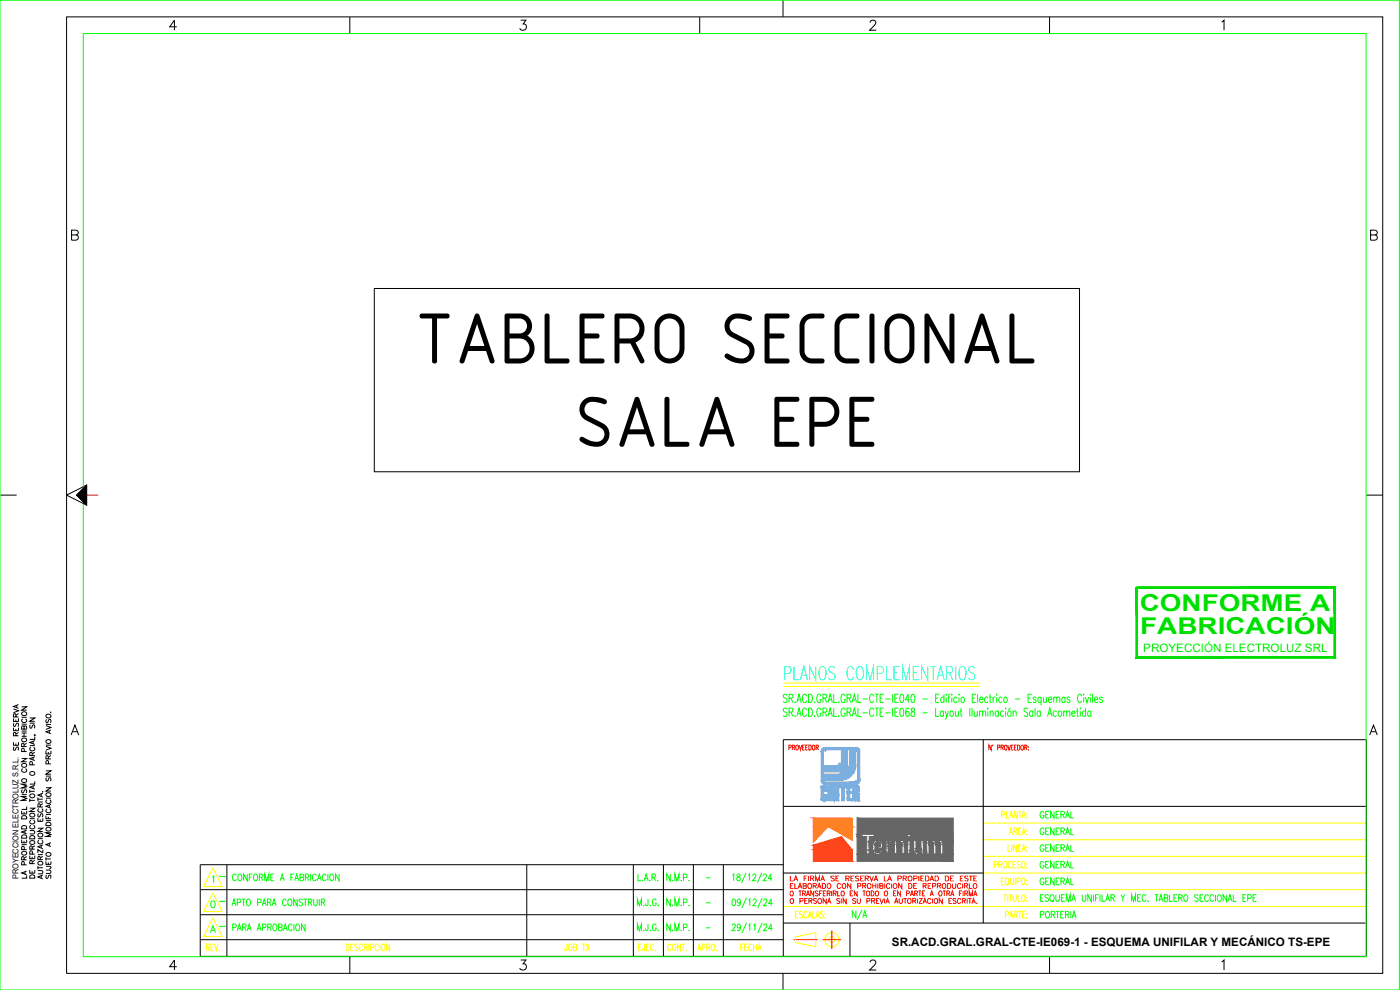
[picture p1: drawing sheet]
<svg xmlns="http://www.w3.org/2000/svg" width="420mm" height="297mm" viewBox="0 0 420 297" stroke-linecap="round" stroke-linejoin="round" font-family="sans-serif">
<defs><g id="words">
<g font-size="23.3">
<text x="124.4" y="109.1">TABLERO SECCIONAL</text>
<text x="172.4" y="134.1">SALA EPE</text>
</g>
<g font-size="7" fill="#0d0">
<text x="342" y="183.2">CONFORME A</text>
<text x="342.2" y="190.1">FABRICACIÓN</text>
</g>
<g font-size="4.9" fill="#0f0">
<text x="310.8" y="246.6">GENERAL</text>
<text x="310.8" y="251.5">GENERAL</text>
</g>
<text font-size="4.4" x="6.3" y="226.5" transform="rotate(-90 6.3 226.5)">SE RESERVA</text>
<text font-size="3.5" fill="#0d0" x="343.1" y="195.8">PROYECCIÓN ELECTROLUZ SRL</text>
<text font-size="3.5" x="267.7" y="283.7">SR.ACD.GRAL.GRAL-CTE-IE069-1 - ESQUEMA UNIFILAR Y MECÁNICO TS-EPE</text>
<g font-size="2.6" fill="#0f0">
<text x="210.6" y="264.6">-</text>
<text x="210.6" y="272">-</text>
<text x="210.6" y="279.8">-</text>
</g>
<text font-size="2.4" x="5.5" y="263.8" transform="rotate(-90 5.5 263.8)">PROYECCION ELECTROLUZ S.R.L.</text>
</g></defs>
<!-- layer: Tx_P_NUEVO -->
<path d="M286 258.3v.1" fill="none" stroke="#666" stroke-width=".3"/>
<!-- layer: Tx_EJES -->
<path d="M286 258.3v.1" fill="none" stroke="#666" stroke-width=".3"/>
<!-- layer: Tx_S_NUEVO -->
<path d="M286 258.3v.1" fill="none" stroke="#666" stroke-width=".3"/>
<!-- layer: Tx_OCULTOS -->
<path d="M286 258.3v.1" fill="none" stroke="#666" stroke-width=".3"/>
<!-- layer: Tx_A_ABERTURAS -->
<path d="M286 258.3v.1" fill="none" stroke="#666" stroke-width=".3"/>
<!-- layer: Tx_A_EQUIPAMIENTOS -->
<path d="M286 258.3v.1" fill="none" stroke="#666" stroke-width=".3"/>
<!-- layer: Tx_A_EXISTENTES -->
<path d="M286 258.3v.1" fill="none" stroke="#666" stroke-width=".3"/>
<!-- layer: Tx_A_INSTALACIONES -->
<path d="M286 258.3v.1" fill="none" stroke="#666" stroke-width=".3"/>
<!-- layer: Tx_A_MUROS -->
<path d="M286 258.3v.1" fill="none" stroke="#666" stroke-width=".3"/>
<!-- layer: Tx_A_NUEVOS -->
<path d="M286 258.3v.1" fill="none" stroke="#666" stroke-width=".3"/>
<!-- layer: Tx_P_EXISTENTE -->
<path d="M286 258.3v.1" fill="none" stroke="#666" stroke-width=".3"/>
<!-- layer: Tx_ROTULO TERNIUM -->
<g fill="none" stroke="#000" stroke-width=".3">
<path d="M295.1 221.9v55.1M68.1 259.4v27.5M158.1 259.4v27.5M190.1 259.4v27.5M199.1 259.4v27.5M208.1 259.4v27.5M217.1 259.4v27.5M235.1 241.9h175M235.1 259.4h-175v27.5h350v-65h-175v65M60.1 274.5h175M60.1 266.9h175M235.1 261.9h60"/>
<path d="M235.1 277h175M255.1 277v9.9M60.1 281.9h175"/>
</g>
<g fill="none" stroke="#ff0" stroke-width=".3">
<path d="M235 206h59.2M235 205h59.2M295.1 252h115M295.1 256.9h115M295.1 246.9h115M298.4 259.5l.8-.1v-.9h-.8v1.9M299.8 259.4l.8-.1v-.8h-.8v1.9M300.2 259.4l.5 1M300.6 244.5l.8-.1v-.8l-.8-.2v2.1M301.3 258.5h.2a1.07 1.07 0 0 1 .7 .9 1.07 1.07 0 0 1-.7 1 1.48 1.48 0 0 1-.2-1.9zM302 243.4v2.1h.8M302.5 253.5v1.9h.8"/>
<path d="M302.8 250.5l.6-2.1 .5 2.1M303 245.5l.5-2.1 .5 2.1M303 249.8h.7M303.2 244.8h.6M303.6 258.9l-.4-.4a1.06 1.06 0 0 0-.7 .9 1.06 1.06 0 0 0 .7 1l.4-.4M303.6 253.5v1.9M304 259.4h.6M304.2 249.4l.8-.1v-.8l-.8-.1v2.1M304.7 249.4l.5 1.1M304.9 258.5h-.9v1.9h.9M305.1 253.5v1.9l-.9-1.9v1.9M305.3 243.4v2.1l-.9-2.1v2.1"/>
<path d="M305.6 243.4h1M305.6 249.4h.6M305.6 254.4h.6M306.1 243.4v2.1M306.2 258.7a.48 .48 0 0 0-.8-.2 .48 .48 0 0 0 .1 .8l.4 .2a.52 .52 0 0 1 .2 .7 .52 .52 0 0 1-.7 .2l-.2-.2M306.5 248.4h-.9v2.1h.9M306.5 253.5h-.9v1.9h.9M306.7 245.5l.5-2.1 .6 2.1M306.7 250.5l.5-2.1 .6 2.1M306.7 255.4l.5-1.9 .6 1.9M306.8 258.5h.2a1.06 1.06 0 0 1 .7 .9 1.06 1.06 0 0 1-.7 1 1.44 1.44 0 0 1-.2-1.9zM306.9 244.8h.7"/>
<path d="M306.9 249.8h.7M306.9 254.8h.7M308.2 244.1v.2zM308.2 245.3v.2zM308.2 249.1v.2zM308.2 250.3v.2zM308.2 254.1v.2zM308.2 255.3v.1zM308.2 259.1v.2zM63.9 275.4l2.8 5.6h-5.6zM63.9 267.9l2.8 5.6h-5.6zM63.9 260.4l2.8 5.6h-5.6z"/>
<path d="M235.1 272h175M238.7 274.4h.5M239.6 273.4h-.9v2h.9M240.8 273.7a.48 .48 0 0 0-.7-.2 .48 .48 0 0 0 .1 .8l.4 .2a.51 .51 0 0 1 .1 .8 .51 .51 0 0 1-.8-.1M242.2 273.9a.53 .53 0 0 0-.6-.4 .53 .53 0 0 0-.4 .7v.5a.53 .53 0 0 0 .4 .7 .53 .53 0 0 0 .6-.4M242.5 275.4l.5-2 .6 2M242.7 274.8h.7M243.9 273.4v2h.8M244.8 275.4l.6-2 .5 2M245 274.8h.7M247.1 273.7a.48 .48 0 0 0-.8-.2 .48 .48 0 0 0 .1 .8l.4 .2a.51 .51 0 0 1 .2 .8 .51 .51 0 0 1-.8-.1M247.6 274.1v.2z"/>
<path d="M247.6 275.3v.1zM295.1 261.9h115M295.1 266.9h115M300.5 264.4h.5M301.2 268.4h.9M301.3 263.4h-.8v2h.8M301.6 268.4v2.1M301.8 274.5l.8-.1v-.9l-.8-.1v2M302 263.5l.1-.1a1.06 1.06 0 0 1 .7 1 1.06 1.06 0 0 1-.7 1 1.44 1.44 0 0 1-.1-1.9zM302.3 265.1l.4 .5M302.4 268.4v2.1M302.8 268.4h.9"/>
<path d="M303 275.4l.5-2 .5 2M303.2 274.8h.6M303.2 263.4v1.5l.4 .5 .5-.2 .1-1.8M303.2 268.4v2.1M304 268.4v1.5l.4 .6 .4-.2 .2-.4v-1.5M304.4 274.4l.8-.1v-.8l-.8-.1v2M304.7 263.4v2M304.8 274.4l.5 1M305.2 264.5l.8-.1v-.9l-.8-.1v2M305.5 268.4v2.1h.8M305.6 273.4h.9M306 273.4v2"/>
<path d="M306.8 263.5l.2-.1a1.06 1.06 0 0 1 .7 1 1.06 1.06 0 0 1-.7 1 1.44 1.44 0 0 1-.2-1.9zM306.8 268.5l.2-.1a1.07 1.07 0 0 1 .7 1 1.07 1.07 0 0 1-.7 1.1 1.44 1.44 0 0 1-.2-2zM306.8 274.4h.6M307.7 273.4h-.9v2h.9M308.2 260.3v.1zM308.2 264.1v.2zM308.2 265.2v.2zM308.2 269.1v.2zM308.2 270.3v.2zM308.2 274.1v.2zM308.2 275.3v.1zM61.9 284.2l.8-.1v-.8l-.8-.1v2"/>
<path d="M62.4 284.2l.4 1M63.3 284.2h.5M64.2 283.2h-.9v2h.9M64.4 283.2l.5 2 .5-2M65.8 285.1v.1zM103.9 283.2a1.08 1.08 0 0 1 1 .8 1.08 1.08 0 0 1-.4 1.1l-.6 .1zM105.3 284.2h.5M106.2 283.2h-.9v2h.9M107.4 283.5l-.3-.3-.6 .3 .1 .5 .5 .3a.5 .5 0 0 1 .2 .8 .5 .5 0 0 1-.8-.1M108.8 283.7a.53 .53 0 0 0-.6-.5 .53 .53 0 0 0-.4 .8v.5a.53 .53 0 0 0 .4 .7 .53 .53 0 0 0 .6-.4M109.3 284.2l.8-.1v-.8l-.8-.1v2M109.7 284.2l.5 1"/>
<path d="M110.7 283.2v2M111.2 284.3l.8-.1v-.9l-.8-.1v2M113.5 283.7a.53 .53 0 0 0-.6-.4 .53 .53 0 0 0-.4 .7v.5a.53 .53 0 0 0 .4 .7 .53 .53 0 0 0 .6-.4M114 283.2v2M114.7 283.3l.2-.1a1.07 1.07 0 0 1 .7 1 1.07 1.07 0 0 1-.7 1 1.44 1.44 0 0 1-.2-1.9zM116.9 283.2v2l-.9-2v2M170.1 283.2v1.6l-.2 .4-.4-.1v-.5M170.9 283.3l.1-.1a1.08 1.08 0 0 1 .7 1 1.08 1.08 0 0 1-.7 1 1.48 1.48 0 0 1-.1-1.9zM172.1 284.2l.8-.1v-.8l-.8-.1v2l.9-.1 .1-.5-.4-.4M174.7 283.2h1M175.2 283.2v2M175.9 283.2l1 2"/>
<path d="M176.9 283.2l-1 2M191.7 284.2h.5M192.5 283.2h-.8v2h.8M193.5 283.2v1.6l-.3 .4-.3-.1-.1-.5M194 284.2h.5M194.9 283.2h-.9v2h.9M196.2 283.7a.53 .53 0 0 0-.7-.4 .53 .53 0 0 0-.3 .7v.5a.53 .53 0 0 0 .3 .7 .53 .53 0 0 0 .7-.4M196.7 285.1v.1zM201.4 283.7a.53 .53 0 0 0-.7-.4 .53 .53 0 0 0-.3 .7v.5a.53 .53 0 0 0 .3 .7 .53 .53 0 0 0 .7-.4M202 283.3l.2-.1a1.08 1.08 0 0 1 .6 1 1.08 1.08 0 0 1-.6 1 1.48 1.48 0 0 1-.2-1.9zM204.2 283.2v2l-.9-2v2M204.6 283.2h.9"/>
<path d="M205 283.2v2M205.9 285.1v.1zM209.3 285.2l.6-2 .5 2M209.5 284.6h.7M210.7 284.3l.8-.1v-.9l-.8-.1v2M212.1 284.2l.8-.1v-.8l-.8-.1v2M212.6 284.2l.5 1M213.7 283.3l.2-.1a1.07 1.07 0 0 1 .7 1 1.07 1.07 0 0 1-.7 1 1.44 1.44 0 0 1-.2-1.9zM215.1 285.1v.1zM222.3 284.2h.5M223.2 283.2h-.9v2M223.5 284.2h.5"/>
<path d="M224.3 283.2h-.8v2h.8M225.7 283.7a.53 .53 0 0 0-.7-.4 .53 .53 0 0 0-.3 .7v.5a.53 .53 0 0 0 .3 .7 .53 .53 0 0 0 .7-.4M226.1 284.2h1M226.1 283.2v2M227.1 283.2v2M227.4 285.2l.5-2 .6 2M227.6 284.6h.7M238.7 281.1l6.1-1.3v4.3l-6.1-1.3z"/>
<circle cx="249.7" cy="281.9" r="2.13"/>
<circle cx="249.7" cy="281.9" r=".86"/>
</g>
<g fill="none" stroke="#f00" stroke-width=".3">
<path d="M236.8 224.3l.6-.1v-.6l-.6-.1v1.6M237.8 224.2h.6v-.6l-.6-.1v1.6M238.2 224.2l.3 .9M239 223.6l.1-.1a.8 .8 0 0 1 .5 .8 .8 .8 0 0 1-.5 .8 1.13 1.13 0 0 1-.1-1.5zM239.8 223.5l.4 1.6 .4-1.6M240.9 224.2h.4M241.5 223.5h-.6v1.6h.6M241.8 224.2h.4M242.5 223.5h-.7v1.6h.7M242.8 223.5a.75 .75 0 0 1 .7 .8 .75 .75 0 0 1-.7 .8zM244 223.6l.1-.1a.81 .81 0 0 1 .5 .8 .81 .81 0 0 1-.5 .8 1.13 1.13 0 0 1-.1-1.5zM244.9 224.2h.6l.1-.5-.7-.2v1.6"/>
<path d="M245.3 224.2l.3 .9M297.5 223.5v1.6l-.7-1.6v1.6M297.8 223.6v.2zM299.4 224.3l.6-.1v-.6l-.6-.1v1.6M300.4 224.2h.6v-.6l-.6-.1v1.6M300.8 224.2l.3 .9M301.6 223.6l.1-.1a.81 .81 0 0 1 .5 .8 .81 .81 0 0 1-.5 .8 1.13 1.13 0 0 1-.1-1.5zM302.4 223.5l.4 1.6 .4-1.6M303.5 224.2h.4M304.1 223.5h-.6v1.6h.6M304.4 224.2h.4M305.1 223.5h-.7v1.6h.7"/>
<path d="M305.4 223.5a.75 .75 0 0 1 .7 .8 .75 .75 0 0 1-.7 .8zM306.6 223.6l.1-.1a.81 .81 0 0 1 .5 .8 .81 .81 0 0 1-.5 .8 1.06 1.06 0 0 1-.1-1.5zM307.5 224.2h.6l.1-.5-.7-.2v1.6M307.9 224.2l.3 .9M308.6 224.9h.1M308.6 224h.1M237.2 262.8v1.5h.9M237.2 265.8h.5M237.2 269.8l.2-.2a.69 .69 0 0 1 .8 .7 .69 .69 0 0 1-.8 .7l-.3-.5zM237.3 267.4l.2-.1a.72 .72 0 0 1 .6 .8 .72 .72 0 0 1-.8 .7l-.2-.5zM238.1 265.1h-.9v1.5h.9M238.2 264.3l.6-1.5 .6 1.5"/>
<path d="M238.4 263.8h.8M238.5 265.1v1.5h.9M239.5 266.6l.6-1.5 .5 1.5M239.7 267.3h.8M239.7 266.1h.7M240.1 270.4l.8-.1 .1-.6-.9-.1v1.5M240.1 267.3v1.5M240.9 268h.7l.1-.5-.8-.2v1.5M241 265.8l.9-.1 .1-.3-.4-.3h-.6v1.5l.9-.1 .1-.4-.4-.3M241.3 268l.4 .8M241.3 263.6h.6M241.5 270.3h.5"/>
<path d="M242 268.8l.5-1.5 .5 1.5M242.2 268.3h.6M242.3 262.8h-1v1.5M242.4 269.6h-.9v1.5h.9M242.5 265.3l.2-.1a.67 .67 0 0 1 .9 .7 .67 .67 0 0 1-1.1 .5zM242.7 262.8v1.5M242.8 270.3l.8-.1v-.5l-.8-.1v1.5M243.2 263.6l.9-.1 .1-.5-1-.2v1.5M243.2 270.3l.5 .8M243.8 263.6l.5 .7M244 265.8l.9-.1 .1-.5-1-.1v1.5M244.2 267.3v1.5l-.9-1.5v1.5"/>
<path d="M244.5 265.8l.5 .8M244.8 264.3v-1.5l.6 1.5 .6-1.5v1.5M245.1 269.8l-.4-.2-.6 .2 .2 .4 .8 .4-.4 .5-.6-.2M245.3 266.6l.6-1.5 .5 1.5M245.5 267.6l-.3-.3-.6 .3 .2 .3 .7 .5-.3 .4-.6-.2M245.5 266.1h.7M245.6 269.8l.1-.2a.69 .69 0 0 1 .9 .7 .69 .69 0 0 1-.9 .7l-.2-.5zM245.9 268h.5M246.3 264.3l.6-1.5 .6 1.5M246.5 263.8h.8M246.8 267.3h-.9v1.5M246.8 265.1h.5a.81 .81 0 0 1 .5 .7 .81 .81 0 0 1-.5 .8h-.5z"/>
<path d="M247.1 268h.5M247.9 267.3h-.8v1.5h.8M248 269.6v1.5l-1-1.5v1.5M248.3 268h.7l.1-.5-.8-.2v1.5M248.3 271.1l.5-1.5 .6 1.5M248.3 265.3l.2-.1a.67 .67 0 0 1 .9 .7 .67 .67 0 0 1-1.1 .5zM248.5 270.6h.7M248.7 268l.5 .8M249.6 267.3v1.5M249.6 279.2v5.5M250.1 268h.7l.1-.5-.8-.2v1.5M250.4 263l-.4-.2-.7 .2 .2 .4 .9 .5v.2l-.4 .2-.7-.2"/>
<path d="M250.5 268l.5 .8M250.9 263.6h.6M251.4 267.3v1.5h.8M251.8 262.8h-.9v1.5h.9M252 269.8l-.3-.2-.6 .2 .1 .4 .8 .4-.3 .5-.6-.2M252.3 265.4a.54 .54 0 0 0-.6-.3 .54 .54 0 0 0-.5 .5v.4a.54 .54 0 0 0 .5 .6 .54 .54 0 0 0 .6-.4M252.5 269.6v1.5M252.7 267.4l.1-.1a.72 .72 0 0 1 .6 .8 .72 .72 0 0 1-.7 .7l-.3-.5zM252.9 265.3l.1-.1a.67 .67 0 0 1 .9 .7 .67 .67 0 0 1-1 .5zM253.8 263.6l.9-.1 .2-.4-.4-.3h-.7v1.5M254 269.6v1.5l-1-1.5v1.5M254.3 263.6l.6 .7"/>
<path d="M255.2 268h.5M255.3 265.1v1.5l-.9-1.5v1.5M255.4 263.6h.6M256 267.3h-.8v1.5h.8M256.3 262.8h-.9v1.5h.9M256.8 269.8l-.3-.2-.7 .2 .2 .4 .7 .3v.5l-.5 .1-.4-.2M257.2 267.3v1.5l-.8-1.5v1.5M257.3 269.6v1l.4 .5 .4-.2 .1-1.3M257.4 265.9l.8-.1 .1-.6-.9-.1v1.5M257.7 263l-.3-.2-.7 .2 .2 .4 .8 .4v.3l-.3 .2-.7-.2M258.3 263.6h.5M258.9 265.8l.8-.1 .1-.5-.9-.1v1.5"/>
<path d="M258.9 267.3h.9M259.2 262.8h-.9v1.5h.9M259.3 267.3v1.5M259.4 265.8l.5 .8M259.7 263.6l.8-.1 .1-.5-.9-.2v1.5M260.2 270.4l.8-.1v-.6l-.8-.1v1.5M260.2 263.6l.5 .7M260.2 267.4l.2-.1a.72 .72 0 0 1 .6 .8 .72 .72 0 0 1-.8 .7l-.2-.5zM260.4 265.3l.2-.1a.67 .67 0 0 1 .8 .7 .67 .67 0 0 1-1 .5zM261 262.8l.6 1.5 .5-1.5M261.5 267.3a.76 .76 0 0 1 .8 .8 .76 .76 0 0 1-.8 .7zM261.6 270.3l.8-.1 .1-.5-.9-.1v1.5"/>
<path d="M261.9 265.8h1M261.9 265.1v1.5M262 270.3l.5 .8M262.3 264.3l.6-1.5 .6 1.5M262.5 263.8h.7M262.9 265.1v1.5M263 267.4l.1-.1a.72 .72 0 0 1 .6 .8 .72 .72 0 0 1-.7 .7l-.3-.5zM263 270.3h.5M263.5 265.1v1.5M263.9 269.6h-.9v1.5h.9M264 265.8l.9-.1v-.5l-.9-.1v1.5l.9-.1 .1-.4-.3-.3M264.1 269.6l.5 1.5 .6-1.5"/>
<path d="M265.4 262.8v1.5h.9M265.5 269.6v1.5M265.5 265.1v1.5M265.6 267.4l.2-.1a.72 .72 0 0 1 .6 .8 .72 .72 0 0 1-.8 .7l-.2-.5zM265.8 271.1l.6-1.5 .5 1.5M266 270.6h.7M266.4 264.3l.6-1.5 .6 1.5M266.6 263.8h.8M267.1 265.4a.54 .54 0 0 0-.7-.3 .54 .54 0 0 0-.4 .5v.4a.54 .54 0 0 0 .4 .6 .54 .54 0 0 0 .7-.4M267.6 265.1v1.5M268.2 268h.5M268.2 265.3l.1-.1a.67 .67 0 0 1 .9 .7 .67 .67 0 0 1-1 .5z"/>
<path d="M268.5 271.1l.5-1.5 .5 1.5M268.7 270.6h.6M269 267.3h-.8v1.5h.8M269.5 263.6h.9l.1-.6-1-.2v1.5M269.9 269.6v1l.4 .5 .4-.2 .1-1.3M270.2 267.3v1.5l-.9-1.5v1.5M270.7 265.1v1.5l-1-1.5v1.5M271 263.6l.9-.1 .1-.5-1-.2v1.5M271.1 269.6h1M271.6 263.6l.5 .7M271.6 269.6v1.5M272.1 268.1l.7-.1 .1-.5-.8-.2v1.5"/>
<path d="M272.6 269.6a.69 .69 0 0 1 .9 .7 .69 .69 0 0 1-.9 .7l-.2-.5zM272.7 265.1h.5a.81 .81 0 0 1 .5 .7 .81 .81 0 0 1-.5 .8h-.5zM273.2 268.8l.5-1.5 .5 1.5M273.4 268.3h.6M273.9 270.3l.8-.1 .2-.3-.4-.3h-.6v1.5M274.2 265.8h.6M274.2 263.6h.9l.2-.5-.4-.3h-.7v1.5M274.4 270.3l.5 .8M274.5 268h.8v-.5l-.8-.2v1.5M274.9 268l.5 .8M275.1 265.1h-.9v1.5h.9M275.3 269.6v1.5"/>
<path d="M275.6 267.3h.9M275.8 262.8v1.5M275.8 269.6h1l-1 1.5h1M276.1 267.3v1.5M276.4 263.6h.5M276.8 268h.5M277 271.1l.6-1.5 .5 1.5M277 265.8l.9-.1v-.5l-.9-.1v1.5M277.2 270.6h.7M277.3 262.8h-.9v1.5h.9M277.5 265.8l.5 .8M277.6 267.3h-.8v1.5h.8"/>
<path d="M277.7 262.8h.6a.8 .8 0 0 1 .5 .8 .8 .8 0 0 1-.5 .7h-.6zM278.5 265.8h.6M279.1 264.3l.6-1.5 .5 1.5M279.1 268.8l.5-1.5 .5 1.5M279.3 263.8h.7M279.3 268.3h.7M279.4 269.9a.52 .52 0 0 0-.6-.3 .52 .52 0 0 0-.4 .6v.3a.52 .52 0 0 0 .4 .6 .52 .52 0 0 0 .6-.4M279.4 265.1h-.9v1.5h.9M279.8 265.9l.9-.1 .1-.6-1-.1v1.5M279.8 269.6v1.5M280.6 269.6a.69 .69 0 0 1 .8 .7 .69 .69 0 0 1-.8 .7l-.3-.5zM280.6 262.8h.5a.8 .8 0 0 1 .6 .8 .8 .8 0 0 1-.6 .7h-.5z"/>
<path d="M281.3 265.8l.9-.1 .1-.5-1-.1v1.5M281.8 265.8l.5 .8M282 267.4l.1-.1a.72 .72 0 0 1 .7 .8 .72 .72 0 0 1-.8 .7l-.3-.5zM282.8 269.6v1.5l-.9-1.5v1.5M282.9 265.3l.1-.1a.67 .67 0 0 1 .9 .7 .67 .67 0 0 1-1 .5zM283 267.3h.8M283.4 267.3v1.5M283.7 262.8h.5a.8 .8 0 0 1 .6 .8 .8 .8 0 0 1-.6 .7h-.5zM284.2 268h.7l.1-.5-.8-.2v1.5M284.4 265.1h.5a.81 .81 0 0 1 .5 .7 .81 .81 0 0 1-.5 .8h-.5zM284.6 268l.4 .8M284.8 270.3h.5"/>
<path d="M285.2 263.6h.6M285.3 268.8l.5-1.5 .5 1.5M285.5 268.3h.6M285.6 269.6h-.8v1.5h.8M285.9 265.1v1.1l.4 .4 .3-.1 .3-.3v-1.1M286.2 262.8h-1v1.5h1M286.9 269.8l-.8-.2-.1 .5 .8 .3 .1 .5-.3 .2-.6-.2M287.9 268h.5M288.2 263.6h.6M288.4 269.9a.52 .52 0 0 0-.7-.3 .52 .52 0 0 0-.4 .6v.3a.52 .52 0 0 0 .4 .6 .52 .52 0 0 0 .7-.4M288.4 265.4a.54 .54 0 0 0-.6-.3 .54 .54 0 0 0-.5 .5v.4a.54 .54 0 0 0 .5 .6 .54 .54 0 0 0 .6-.4M288.7 267.3h-.8v1.5"/>
<path d="M288.8 270.3l.8-.1 .1-.5-.9-.1v1.5M288.9 265.1v1.5M289.1 267.3v1.5M289.2 262.8h-1v1.5h1M289.3 270.3l.5 .8M289.5 265.8l.8-.1 .1-.3-.3-.3h-.6v1.5M289.6 268h.7l.1-.5-.8-.2v1.5M289.9 265.8l.5 .8M290 268l.4 .8M290.2 269.6v1.5M290.6 263l-.4-.2-.7 .2 .2 .4 .9 .5v.2l-.4 .2-.7-.2M290.6 269.6h.9"/>
<path d="M290.9 262.8h1M290.9 268.8v-1.5l.5 1.5 .5-1.5v1.5M290.9 265.1v1.5h.9M291 269.6v1.5M291.4 262.8v1.5M291.7 271.1l.5-1.5 .5 1.5M291.8 270.6h.7M292.2 268.8l.5-1.5 .5 1.5M292.2 265.3l.2-.1a.67 .67 0 0 1 .8 .7 .67 .67 0 0 1-1 .5zM292.2 263.6h.6M292.4 268.3h.6M293.1 270.9h.1"/>
<path d="M293.2 262.8h-1v1.5h1M238.2 281.9h7.1M246.8 281.9h5.7"/>
<circle cx="273.1" cy="263.5" r=".69"/>
</g>
<g fill="#666" stroke="#666" stroke-width=".3">
<path d="M279.4 252.6h.2z"/>
<path d="M267.3 252.7h.2z"/>
<path d="M262.8 255.6h1.1z"/>
<path d="M263.1 255.8h.5z"/>
<path d="M275.5 255.8h.2z"/>
<path d="M276.4 255.8l-.1 .2z"/>
<path d="M257.2 245.5l28.9 4.8v-4.8zM257.2 245.5l28.9 4.8h-28.9z"/>
<path d="M262.3 250.3h23.8zM262.3 250.3h23.8z"/>
<path d="M262.3 250.3l10.1 .7v-.7zM262.3 250.3l10.1 .7h-10.1z"/>
<path d="M257.2 250.3l1.5 .7v-.7zM257.2 250.3l1.5 .7h-1.5z"/>
<path d="M273.1 250.3l13 .8v-.8zM273.1 250.3l13 .8h-13z"/>
<path d="M260.9 251l11.5 .1zM260.9 251l11.5 .1z"/>
<path d="M260.9 251.1l25.2 1v-1zM260.9 251.1l25.2 1h-25.2z"/>
<path d="M267.8 252.1h18.3zM267.8 252.1h18.3z"/>
<path d="M260.9 252.1h6.9zM260.9 252.1h6.9z"/>
<path d="M267.8 252.1h18.3zM267.8 252.1h18.3z"/>
<path d="M263.4 252.1h4.4zM263.4 252.1h4.4z"/>
<path d="M260.9 252.1h2.5zM260.9 252.1h2.5z"/>
<path d="M263.4 252.1h4.3zM263.4 252.1h4.4z"/>
<path d="M267.8 252.1h14.1zM267.8 252.1h14.1z"/>
<path d="M279.9 252.1h2zM279.9 252.1h1.9z"/>
<path d="M267.8 252.1h11.9zM267.8 252.1h12.1z"/>
<path d="M270.4 252.1h9.3zM270.4 252.1h9.3z"/>
<path d="M267.8 252.1h2.5zM267.8 252.1h2.6z"/>
<path d="M267.8 252.1h2.2zM267.8 252.1h2.5z"/>
<path d="M260.9 252.1h2.2zM260.9 252.1h2.5z"/>
<path d="M263.4 252.1h4.3zM263.4 252.1h4z"/>
<path d="M281.9 252.1h4.2zM281.9 252.1h4.2z"/>
<path d="M280 252.1h1.8zM280 252.1h1.6z"/>
<path d="M280.1 252.1h1.5zM280.1 252.1h1.4z"/>
<path d="M263.6 252.1h3.8zM263.6 252.1h3.7z"/>
<path d="M270.4 252.1h9.3zM270.4 252.1h9.1z"/>
<path d="M270.7 252.1h8.7zM270.7 252.1h8.8z"/>
<path d="M260.9 252.1h2.2zM260.9 252.1h2z"/>
<path d="M263.9 252.1h3.4zM263.9 252.1h3.3z"/>
<path d="M267.8 252.1h2.2zM267.8 252.1h1.9z"/>
<path d="M270.7 252.1h8.7zM270.7 252.1h8.7z"/>
<path d="M267.8 252.1h1.9zM267.8 252.1h1.9z"/>
<path d="M263.9 252.1h3.3zM263.9 252.1h3.2z"/>
<path d="M270.7 252.1h3.5zM270.7 252.1h3.5z"/>
<path d="M280.2 252.1h1.3zM280.2 252.1h1.1z"/>
<path d="M282.1 252.1h4zM282.1 252.1h4z"/>
<path d="M280.3 252.1h1zM280.3 252.1l1 .1z"/>
<path d="M270.7 252.1l1.7 .1zM270.7 252.1l1.7 .1z"/>
<path d="M278.8 252.1h.6zM278.8 252.1l.5 .1z"/>
<path d="M260.9 252.1h2zM260.9 252.1l1.8 .1z"/>
<path d="M264 252.1l1.8 .1zM264 252.1l1.8 .1z"/>
<path d="M266.5 252.1h.6zM266.5 252.1l.5 .1z"/>
<path d="M280.4 252.2h.9zM280.4 252.2h.7z"/>
<path d="M269.1 252.1h.6zM269.1 252.1l.4 .2z"/>
<path d="M280.5 252.2h.6zM280.5 252.2l.6 .1z"/>
<path d="M260.9 252.2h1.8zM260.9 252.2l1.6 .1z"/>
<path d="M270.8 252.2l1.6 .1zM270.8 252.2l1.6 .1z"/>
<path d="M282.4 252.1l3.7 .2zM282.4 252.1l3.7 .2z"/>
<path d="M278.8 252.2h.5zM278.8 252.2l.3 .1z"/>
<path d="M280.6 252.3h.5zM280.6 252.3l.4 .1z"/>
<path d="M266.5 252.2h.5zM266.5 252.2l.3 .2z"/>
<path d="M264.2 252.2l1.6 .2v-.2zM264.2 252.2l1.6 .2h-1.3z"/>
<path d="M271 252.3l1.4 .1zM271 252.3l1.4 .1z"/>
<path d="M280.7 252.4h.3zM280.7 252.4h.2z"/>
<path d="M269.1 252.3l.2 .1 .2-.1zM269.1 252.3l.2 .1z"/>
<path d="M278.8 252.3l.1 .2 .2-.2zM278.8 252.3l.1 .2z"/>
<path d="M260.9 252.3l1.3 .2 .3-.2zM260.9 252.3l1.3 .2h-1.3z"/>
<path d="M280.7 252.4h.2zM280.7 252.4l.2 .1z"/>
<path d="M282.7 252.3l3.4 .2v-.2zM282.7 252.3l3.4 .2h-3.2z"/>
<path d="M269.1 252.4h.2zM269.1 252.4l.1 .2z"/>
<path d="M263.4 252.6h.2zM263.2 252.6h.4z"/>
<path d="M263.2 252.6h.5zM263.1 252.6h.6z"/>
<path d="M271.1 252.4l1.3 .2v-.2zM271.1 252.4l1.3 .2h-1.2z"/>
<path d="M266.5 252.4l.1 .2 .2-.2zM266.5 252.4l.1 .2z"/>
<path d="M281.6 252.6h.2zM281.4 252.6h.4zM281.4 252.6h.4zM281.4 252.6h.4z"/>
<path d="M270 252.6h.2zM269.8 252.6h.4zM269.8 252.6h.4zM269.8 252.6h.4z"/>
<path d="M279.4 252.6l.4 .1zM279.3 252.7h.5z"/>
<path d="M263.1 252.6l.7 .1zM263 252.7h.8z"/>
<path d="M269.8 252.6l.5 .1zM269.6 252.7h.7z"/>
<path d="M281.4 252.6l.6 .1zM281.2 252.7h.8z"/>
<path d="M264.5 252.4l1.3 .3v-.3zM264.5 252.4l1.3 .3h-1.1z"/>
<path d="M263 252.7h.9zM263 252.7h.9z"/>
<path d="M279.3 252.7h.6zM279.2 252.7h.7z"/>
<path d="M281.2 252.7h.8zM281.2 252.7h.8z"/>
<path d="M269.6 252.7h.8zM269.5 252.7h.9z"/>
<path d="M282.9 252.5l3.2 .2v-.2zM282.9 252.5l3.2 .2h-3.2z"/>
<path d="M279.2 252.7h.8zM279.1 252.7h.9z"/>
<path d="M281.2 252.7h.8zM281.1 252.7h.9z"/>
<path d="M267.8 252.1l.6 .6v-.6zM267.8 252.1l.6 .6h-.6z"/>
<path d="M267.3 252.7h.4zM267.2 252.7h.5z"/>
<path d="M267.8 252.7l.6 .1zM267.8 252.7l.6 .1z"/>
<path d="M267.2 252.7l.6 .1zM267.2 252.7l.6 .1z"/>
<path d="M266.5 252.6v.2zM266.5 252.6v.2z"/>
<path d="M269.5 252.7l1 .1zM269.4 252.8h1.1z"/>
<path d="M267.2 252.8h1.2zM267 252.8h1.4z"/>
<path d="M271.2 252.6l1.2 .2v-.2zM271.2 252.6l1.2 .2h-1.1z"/>
<path d="M277.1 252.1l1 .7v-.7zM277.1 252.1l1 .7h-1z"/>
<path d="M267 252.8h1.4zM267 252.8h1.4z"/>
<path d="M281.1 252.7l1.1 .1zM281.1 252.7l1.1 .1z"/>
<path d="M279.1 252.7l1 .1zM279 252.8h1.1z"/>
<path d="M281.1 252.8h1.1zM281.1 252.8h1.1z"/>
<path d="M260.9 252.5l1.1 .4 .2-.4zM260.9 252.5l1.1 .4h-1.1z"/>
<path d="M262.9 252.7l1.1 .2zM262.9 252.7l1.1 .2h-1.2z"/>
<path d="M262.8 252.9h1.2zM262.8 252.9h1.2z"/>
<path d="M279 252.8l1.1 .1zM279 252.9h1.1z"/>
<path d="M269.4 252.8l1.2 .1zM269.4 252.8l1.2 .1h-1.3zM269.3 252.9h1.3zM269.3 252.9h1.3z"/>
<path d="M267 252.8l1.4 .1zM266.8 252.9h1.6z"/>
<path d="M282.9 252.7l3.2 .2v-.2zM282.9 252.7l3.2 .2h-3.1z"/>
<path d="M281 252.8l1.2 .2v-.2zM281 252.8l1.2 .2h-1.2z"/>
<path d="M262.8 252.9l1.3 .1zM262.8 252.9l1.3 .1z"/>
<path d="M262.7 253h1.4zM262.7 253h1.4z"/>
<path d="M264.7 252.7l1.1 .4v-.4zM264.7 252.7l1.1 .4h-1z"/>
<path d="M279 252.9l1.2 .2-.1-.2zM279 252.9l1.2 .2h-1.3z"/>
<path d="M269.3 252.9l1.3 .2zM269.3 252.9l1.3 .2h-1.4z"/>
<path d="M283 252.9l3.1 .2zM283 252.9l3.1 .2z"/>
<path d="M278.9 253.1h1.3zM278.9 253.1h1.3z"/>
<path d="M283 253.1h3.1zM283 253.1h3.1z"/>
<path d="M281 253l1.3 .1zM281 253l1.3 .1z"/>
<path d="M269.2 253.1h1.5zM269.2 253.1h1.5z"/>
<path d="M266.8 252.9l1.6 .3v-.3zM266.8 252.9l1.6 .3h-1.8z"/>
<path d="M262.7 253l1.4 .2v-.2zM262.7 253l1.4 .2h-1.4z"/>
<path d="M262.7 253.2h1.4zM262.7 253.2h1.4z"/>
<path d="M271.3 252.8l1.1 .5v-.5zM271.3 252.8l1.1 .5h-1z"/>
<path d="M260.9 252.9l1 .4 .1-.4zM260.9 252.9l1 .4h-1z"/>
<path d="M278.9 253.1l1.3 .2v-.2zM278.9 253.1l1.3 .2h-1.4zM278.8 253.3h1.4zM278.8 253.3h1.4z"/>
<path d="M271.4 253.3l1 .1zM271.4 253.3l1 .1z"/>
<path d="M269.2 253.1l1.5 .3v-.3zM269.2 253.1l1.5 .3h-1.6z"/>
<path d="M266.6 253.2l1.8 .2v-.2zM266.6 253.2l1.8 .2h-1.8z"/>
<path d="M280.9 253.1l1.4 .3v-.3zM280.9 253.1l1.4 .3h-1.4zM280.9 253.4h1.4zM280.9 253.4h1.4z"/>
<path d="M269.1 253.4h1.6zM269.1 253.4h1.6z"/>
<path d="M278.8 253.3l1.4 .1zM278.8 253.3l1.4 .1z"/>
<path d="M262.6 253.2l1.6 .2-.1-.2zM262.6 253.2l1.6 .2h-1.6z"/>
<path d="M262.6 253.4l1.6 .1zM262.6 253.4l1.6 .1z"/>
<path d="M278.8 253.4l1.4 .1zM278.8 253.4l1.4 .1z"/>
<path d="M264.8 253.1l1 .4v-.4zM264.8 253.1l1 .4h-.9z"/>
<path d="M280.9 253.4l1.4 .1zM280.9 253.4l1.4 .1z"/>
<path d="M266.6 253.4l1.8 .3v-.3zM266.6 253.4l1.8 .3h-1.9z"/>
<path d="M262.6 253.5l1.6 .2v-.2zM262.6 253.5l1.6 .2h-1.6zM262.6 253.7h1.6zM262.6 253.7h1.6z"/>
<path d="M260.9 253.3l1 .4v-.4zM260.9 253.3l1 .4h-1z"/>
<path d="M269.1 253.4l1.6 .4v-.4zM269.1 253.4l1.6 .4h-1.6z"/>
<path d="M266.5 253.7l1.9 .1zM266.5 253.7l1.9 .1z"/>
<path d="M262.6 253.7l1.6 .2v-.2zM262.6 253.7l1.6 .2h-1.6z"/>
<path d="M264.9 253.5l.9 .5v-.5zM264.9 253.5l.9 .5h-.9z"/>
<path d="M260.9 253.7l1 .5v-.5zM260.9 253.7l1 .5h-1z"/>
<path d="M264.9 254l.9 .4v-.4zM264.9 254l.9 .4h-.9z"/>
<path d="M274.9 252.1l1.5 2.5v-2.5zM274.9 252.1l1.5 2.5h-1.5z"/>
<path d="M262.6 254.4l3.2 .3v-.3zM262.6 254.4l3.2 .3h-3.2z"/>
<path d="M260.9 254.2l1 .7v-.7zM260.9 254.2l1 .7h-1z"/>
<path d="M274.9 254.6l1.5 .4v-.4zM274.9 254.6l1.5 .4h-1.5zM274.9 255h1.5zM274.9 255h1.5z"/>
<path d="M262.6 254.7l3.2 .3v-.3zM262.6 254.7l3.2 .3h-3.2z"/>
<path d="M273.1 252.1l1.1 3v-3zM273.1 252.1l1.1 3h-1.1z"/>
<path d="M262.6 255l1.5 .1zM262.6 255l1.5 .1z"/>
<path d="M262.6 255.1l1.5 .1zM262.6 255.1l1.5 .1z"/>
<path d="M264.9 255l.9 .2zM264.9 255l.9 .2z"/>
<path d="M273.1 255.1l1.1 .1zM273.1 255.1l1.1 .1z"/>
<path d="M260.9 254.9l1 .3v-.3zM260.9 254.9l1 .3h-1z"/>
<path d="M274.9 255l1.5 .2v-.2zM274.9 255l1.5 .2h-1.5z"/>
<path d="M274.9 255.2h1.5zM274.9 255.2l1.5 .1z"/>
<path d="M262.6 255.2l1.5 .1v-.1zM262.6 255.2l1.5 .1h-1.4z"/>
<path d="M274.9 255.3h1.5zM274.9 255.3l1.4 .1z"/>
<path d="M262.7 255.3h1.4zM262.7 255.3l1.4 .1z"/>
<path d="M260.9 255.2l1.1 .2-.1-.2zM260.9 255.2l1.1 .2h-1.1z"/>
<path d="M273.1 255.2l1.1 .3v-.3zM273.1 255.2l1.1 .3h-1.1z"/>
<path d="M264.9 255.2l.9 .3v-.3zM264.9 255.2l.9 .3h-1z"/>
<path d="M275 255.4l1.2 .2 .1-.2zM275 255.4l1.2 .2h-1.2z"/>
<path d="M262.7 255.4l1.2 .2 .2-.2zM262.7 255.4l1.2 .2h-1.1zM262.8 255.6h1.1z"/>
<path d="M277.1 252.8l1 2.8v-2.8zM277.1 252.8l1 2.8h-1z"/>
<path d="M275 255.6h1.2zM275 255.6h1.1z"/>
<path d="M260.9 255.4l1.2 .3-.1-.3zM260.9 255.4l1.2 .3h-1.2z"/>
<path d="M262.8 255.6h1.1zM262.8 255.6l1 .1z"/>
<path d="M273.1 255.5l1.2 .2-.1-.2zM273.1 255.5l1.2 .2h-1.2z"/>
<path d="M262.9 255.7h.9zM262.9 255.7h.9z"/>
<path d="M275.1 255.6h1zM275.1 255.6l.9 .1z"/>
<path d="M263 255.7h.8zM263 255.7l.7 .1z"/>
<path d="M264.8 255.5l1 .3v-.3zM264.8 255.5l1 .3h-1.1z"/>
<path d="M275.2 255.7h.8zM275.2 255.7l.7 .1z"/>
<path d="M263.1 255.8h.6zM263.1 255.8h.5z"/>
<path d="M263.1 255.8h.4zM263.3 255.8h.2z"/>
<path d="M260.9 255.7l1.3 .1-.1-.1zM260.9 255.7l1.3 .1h-1.3z"/>
<path d="M275.3 255.8h.6zM275.3 255.8h.5z"/>
<path d="M275.4 255.8h.4zM275.4 255.8h.3z"/>
<path d="M273.1 255.7l1.2 .2v-.2zM273.1 255.7l1.2 .2h-1.2z"/>
<path d="M264.7 255.8l1.1 .2v-.2zM264.7 255.8l1.1 .2h-1.3z"/>
<path d="M260.9 255.8l1.5 .3-.2-.3zM260.9 255.8l1.5 .3h-1.5z"/>
<path d="M273.1 255.9l1.4 .2-.2-.2zM273.1 255.9l1.4 .2h-1.4z"/>
<path d="M276.3 256l.1 .2zM276.1 256.2l.2-.2 .1 .2z"/>
<path d="M264.5 256l1.3 .2v-.2zM264.3 256.2l.2-.2 1.3 .2z"/>
<path d="M260.9 256.1l1.8 .2zM260.9 256.1l1.8 .2h-1.8z"/>
<path d="M276.1 256.2l.3 .1zM275.8 256.3h.6z"/>
<path d="M260.9 256.3h1.9zM260.9 256.3h1.9z"/>
<path d="M257.2 251l2.9 5.3v-5.3zM257.2 251l2.9 5.3h-2.9z"/>
<path d="M283 253.1l3.1 3.2v-3.2zM283 253.1l3.1 3.2h-3.1z"/>
<path d="M280.9 253.5l1.4 2.8v-2.8zM280.9 253.5l1.4 2.8h-1.4z"/>
<path d="M278.8 253.5l1.4 2.8v-2.8zM278.8 253.5l1.4 2.8h-1.4z"/>
<path d="M277.1 255.6l1 .7v-.7zM277.1 255.6l1 .7h-1z"/>
<path d="M275.8 256.3h.6zM275.8 256.3h.6z"/>
<path d="M271.4 253.4l1 2.9v-2.9zM271.4 253.4l1 2.9h-1z"/>
<path d="M269.1 253.8l1.6 2.5v-2.5zM269.1 253.8l1.6 2.5h-1.6z"/>
<path d="M266.5 253.8l1.9 2.5v-2.5zM266.5 253.8l1.9 2.5h-1.9z"/>
<path d="M264.3 256.2l1.5 .1zM264 256.3h1.8z"/>
<path d="M273.1 256.1l1.7 .2zM273.1 256.1l1.7 .2h-1.7z"/>
<path d="M264 256.3h8.4zM264 256.3h8.4z"/>
<path d="M264 256.3h10.8zM264 256.3h10.8z"/>
<path d="M264 256.3h10.8zM264 256.3h10.8z"/>
<path d="M257.2 256.3l5.8 .1zM257.2 256.3l5.8 .1z"/>
<path d="M275.8 256.3l10.3 .1zM275.6 256.4h10.5z"/>
<path d="M264 256.3l11.1 .1zM263.7 256.4h11.4z"/>
<path d="M263.7 256.4h11.4zM263.6 256.4h11.5z"/>
<path d="M275.6 256.4h10.5zM275.4 256.4h10.7z"/>
<path d="M263.6 256.4h11.8zM263.4 256.4h12z"/>
<path d="M263.4 256.4h22.7zM263.4 256.4h22.7z"/>
<path d="M257.2 256.4h6.2zM257.2 256.4h6.2z"/>
<path d="M257.2 256.4l28.9 2.1v-2.1zM257.2 256.4l28.9 2.1h-28.9z"/>
</g>
<g fill="#ff7f00" stroke="#ff7f00" stroke-width=".3">
<path d="M248.5 248h7.3v4.1z"/>
<path d="M244.1 248h4.4l-3.9 4.1z"/>
<path d="M244.1 245.5l11.7 2.5v-2.5zM244.1 245.5l11.7 2.5h-11.7z"/>
<path d="M244.1 248v4.1h.5zM244.1 252.1h.5l-.5 .6z"/>
</g>
<g fill="#ff3f00" stroke="#ff3f00" stroke-width=".3">
<path d="M244.1 253.5l8.4-2.5 2.1 2.5z"/>
<path d="M244.1 253.5l11.7 1.5-1.2-1.5zM244.1 253.5l11.7 1.5h-11.7z"/>
<path d="M244.1 255l11.7 3.5v-3.5zM244.1 255l11.7 3.5h-11.7z"/>
</g>
<!-- layer: Tx-DDIM -->
<path d="M286 258.3h.1" fill="none" stroke="#666" stroke-width=".3"/>
<!-- layer: Tx_M_EXISTENTES -->
<path d="M286 258.3h.1" fill="none" stroke="#666" stroke-width=".3"/>
<!-- layer: Tx_ROTULO TERNIUM -->
<path d="M286 258.3h.1" fill="none" stroke="#666" stroke-width=".3"/>
<!-- layer: Tx_M_EQUIPOS -->
<path d="M286 258.3h.1" fill="none" stroke="#666" stroke-width=".3"/>
<!-- layer: Tx_E_EXISTENTE -->
<path d="M286 258.3h.1" fill="none" stroke="#666" stroke-width=".3"/>
<!-- layer: Tx_E_NUEVO -->
<path d="M286 258.3h.1" fill="none" stroke="#666" stroke-width=".3"/>
<!-- layer: Tx_C_EXISTENTE -->
<path d="M286 258.4h.1" fill="none" stroke="#666" stroke-width=".3"/>
<!-- layer: Tx_C_INSERTOS -->
<path d="M286 258.4h.1" fill="none" stroke="#666" stroke-width=".3"/>
<!-- layer: Tx_C_NUEVO -->
<path d="M286 258.4h.1" fill="none" stroke="#666" stroke-width=".3"/>
<!-- layer: Tx_ROTULO TERNIUM -->
<g fill="none" stroke="#0f0" stroke-width=".3">
<path d="M236.2 208.6a.6 .6 0 0 0-.9-.2 .6 .6 0 0 0 .1 1l.5 .2a.64 .64 0 0 1 .2 1 .64 .64 0 0 1-1-.2M236.2 212.8a.6 .6 0 0 0-.9-.3 .6 .6 0 0 0 .1 1l.5 .3a.64 .64 0 0 1 .2 1 .64 .64 0 0 1-1-.2M236.8 209.5l1-.1 .2-.4-.2-.6-1-.1v2.5M236.8 213.7l1-.2 .2-.3-.2-.6-1-.1v2.5M237.4 209.5l.6 1.3M237.4 213.7l.6 1.3M238.6 210.6v.2zM238.6 214.7v.3zM239.1 210.8l.7-2.5 .7 2.5M239.1 215l.7-2.5 .7 2.5M239.4 210h.8M239.4 214.1h.8"/>
<path d="M242.1 208.9a.66 .66 0 0 0-.9-.6 .66 .66 0 0 0-.4 .9v.7a.66 .66 0 0 0 .4 .9 .66 .66 0 0 0 .9-.6M242.1 213a.66 .66 0 0 0-.9-.5 .66 .66 0 0 0-.4 .9v.6a.66 .66 0 0 0 .4 .9 .66 .66 0 0 0 .9-.5M242.6 208.3h.6a1.62 1.62 0 0 1 0 2.5h-.6zM242.6 212.5h.6a1.6 1.6 0 0 1 0 2.5h-.6zM244.5 210.6v.2zM244.5 214.7v.3zM246.4 208.9a.57 .57 0 0 0-.3-.5 .57 .57 0 0 0-.6 0 1.82 1.82 0 0 0 .1 2.4 .7 .7 0 0 0 .8-.9h-.4M246.4 213l-.4-.5a1.41 1.41 0 0 0-.5 2.3l.1 .2a.68 .68 0 0 0 .8-1h-.4M247 209.5l1-.1 .1-.4-.1-.6-1-.1v2.5M247 213.7l1-.2 .1-.3-.1-.6-1-.1v2.5M247.5 209.5l.6 1.3M247.5 213.7l.6 1.3"/>
<path d="M248.5 210.8l.6-2.5 .7 2.5M248.5 215l.6-2.5 .7 2.5M248.7 210h.9M248.7 214.1h.9M250.2 208.3v2.5h1M250.2 212.5v2.5h1M251.7 210.6v.2zM251.7 214.7v.3zM253.6 208.9l-.4-.6a1.43 1.43 0 0 0-.5 2.4l.5 .1 .4-.4v-.5h-.4M253.6 213l-.4-.5a1.42 1.42 0 0 0-.5 2.3l.2 .2a.69 .69 0 0 0 .7-1h-.4M254.2 209.5l1-.1 .2-.4-.2-.6-1-.1v2.5M254.2 213.7l1-.2 .2-.3-.2-.6-1-.1v2.5"/>
<path d="M254.8 209.5l.6 1.3M254.8 213.7l.6 1.3M255.7 210.8l.7-2.5 .6 2.5M255.7 215l.7-2.5 .6 2.5M256 210h.8M256 214.1h.8M257.5 208.3v2.5h1M257.5 212.5v2.5h1M258.9 209.7h1.5M258.9 213.9h1.5M262.2 208.9a.57 .57 0 0 0-.3-.5 .57 .57 0 0 0-.6 0 1.82 1.82 0 0 0 .2 2.4 .62 .62 0 0 0 .7-.6M262.2 213l-.4-.5a1.41 1.41 0 0 0-.5 2.3l.2 .2a.6 .6 0 0 0 .7-.6"/>
<path d="M262.6 208.3h1.1M262.6 212.5h1.1M263.1 208.3v2.5M263.1 212.5v2.5M264.1 209.5h.7M264.1 213.7h.7M265.2 208.3h-1.1v2.5h1.1M265.2 212.5h-1.1v2.5h1.1M265.7 209.7h1.5M265.7 213.9h1.5M267.9 208.3v2.5M267.9 212.5v2.5"/>
<path d="M268.6 209.5h.6M268.6 213.7h.6M269.6 208.3h-1v2.5h1M269.6 212.5h-1v2.5h1M270.3 208.4l.4-.1a1.79 1.79 0 0 1 0 2.5h-.1a2.04 2.04 0 0 1-.3-2.4zM270.3 212.6l.4-.1a1.77 1.77 0 0 1 0 2.5h-.1a2 2 0 0 1-.3-2.4zM272.8 212.8l-.5-.3a1.57 1.57 0 0 0 .1 2.5 .83 .83 0 0 0 .5-.8 .83 .83 0 0 0-.6-.8l-.5 .7M273 210h-1.3l.9-1.7v2.5M273.6 212.6v.7a.91 .91 0 0 1 .9 .6 .91 .91 0 0 1-.4 1.1 .78 .78 0 0 1-.8-.9 .78 .78 0 0 1 .9-.7l.3-.6a.55 .55 0 0 0-.9-.2zM273.6 208.4l.4-.1a1.79 1.79 0 0 1 0 2.5h-.1a2.04 2.04 0 0 1-.3-2.4zM276.9 209.7h1.5M276.9 213.9h1.5"/>
<path d="M280.8 212.5v2.5h1M280.8 209.5h.7M281.9 208.3h-1.1v2.5h1.1M283.1 213.7l-.1-.3a.8 .8 0 0 0-1 .6 .8 .8 0 0 0 .6 1l.5-.4M283.1 213.3v1.7M283.3 209.5l-.2-.3a.81 .81 0 0 0-.9 .6 .81 .81 0 0 0 .5 1l.6-.4M283.3 208.3v2.5M283.6 213.3l.5 1.7 .5-1.7M284 208.3v.2zM284 209.2v1.6M284.1 215l-.6 .8M284.5 209.1h.6"/>
<path d="M285.1 208.3l-.3 .1-.1 .4v2M285.3 213.4a.8 .8 0 0 1 .9 .6 .8 .8 0 0 1-.5 1l-.6-.4v-.6zM285.6 208.3v.2zM285.6 209.2v1.6M286.7 213.3l.1 1.5 .4 .2 .4-.5M287.2 209.5l-.1-.3a.81 .81 0 0 0-1 .6 .81 .81 0 0 0 .5 1l.6-.4M287.6 213.3v1.7M287.8 208.3v.2zM287.8 209.2v1.6M288.1 213.3h.6M288.4 212.5v2l.1 .3 .3 .2M288.6 209.2a.81 .81 0 0 1 1 .6 .81 .81 0 0 1-.5 1l-.6-.4z"/>
<path d="M291.1 212.5v2.5M291.7 212.5v2.5M291.8 209.5h.7M292.4 213.3l.1 1.5 .4 .2 .4-.5M292.9 208.3h-1.1v2.5h1.1M293.3 213.3v1.7M293.4 208.3v2.5M294 209.9h1l-.2-.7a.81 .81 0 0 0-.9 .6 .81 .81 0 0 0 .5 1l.6-.4M294 213.8l.4-.5 .4 .1 .1 1.6M294 213.3v1.7M294.9 213.8l.4-.5 .4 .1 .1 1.6M296.5 209.5l-.2-.3a.81 .81 0 0 0-.9 .6 .81 .81 0 0 0 .5 1l.6-.4"/>
<path d="M296.5 212.5v.2zM296.5 213.4v1.6M296.9 209.1h.6M297.1 208.3v2l.1 .4 .4 .1M297.1 213.8l.5-.5 .4 .1v1.6M297.1 213.3v1.7M298 209.1v1.7M298.7 209.1l-.4 .1-.3 .7M299.1 208.3v.2zM299.1 209.2v1.6M299.6 213.7l-.1-.3a.8 .8 0 0 0-1 .6 .8 .8 0 0 0 .5 1l.6-.4M299.6 213.3v1.7"/>
<path d="M300.7 209.5l-.2-.3a.81 .81 0 0 0-.9 .6 .81 .81 0 0 0 .5 1l.6-.4M301.2 213.7l-.1-.3a.8 .8 0 0 0-1 .6 .8 .8 0 0 0 .5 1l.6-.4M301.5 209.2a.81 .81 0 0 1 .9 .6 .81 .81 0 0 1-.5 1l-.6-.4-.1-.5zM301.8 212.5v.2zM301.8 213.4v1.6M302.6 213.4a.8 .8 0 0 1 1 .6 .8 .8 0 0 1-.6 1l-.5-.4-.1-.6zM303.3 212.5l-.7 .4M304.1 213.8l.4-.5 .4 .1 .1 1.6M304.1 213.3v1.7M304.6 209.7h1.5M308.5 212.8a.59 .59 0 0 0-.8-.3 .59 .59 0 0 0-.3 .8l.7 .5a.64 .64 0 0 1 .2 1 .64 .64 0 0 1-1-.2M308.5 209.5h.7"/>
<path d="M309.6 208.3h-1.1v2.5h1.1M310 213.7l-.2-.3a.8 .8 0 0 0-.9 .6 .8 .8 0 0 0 .5 1l.6-.4M310 213.3v1.7M310.6 212.5v2.5M311 209.5a.46 .46 0 0 0-.5-.4 .46 .46 0 0 0-.5 .4l.9 .6v.6a.49 .49 0 0 1-.9-.3M312.2 213.7l-.1-.3a.8 .8 0 0 0-1 .6 .8 .8 0 0 0 .5 1l.6-.4M312.2 213.3v1.7M312.5 209.5l-.2-.3a.81 .81 0 0 0-.9 .6 .81 .81 0 0 0 .5 1l.6-.4M312.5 209.1v2.5M313.1 209.1l.1 1.6 .4 .1 .4-.5M314 209.1v1.7M314.4 215l.6-2.5 .7 2.5"/>
<path d="M314.6 209.9h1l-.1-.7a.81 .81 0 0 0-1 .6 .81 .81 0 0 0 .5 1l.6-.4M314.6 214.1h.9M316.2 209.6l.4-.5 .5 .1v1.6M316.2 209.1v1.7M317.1 213.7l-.2-.3a.8 .8 0 0 0-.9 .6 .8 .8 0 0 0 .5 1l.6-.4M317.1 209.6l.4-.5 .5 .1 .1 1.6M317.8 213.4a.8 .8 0 0 1 .9 .6 .8 .8 0 0 1-.5 1l-.6-.4-.1-.6zM319.2 213.8l.4-.5 .5 .1v1.6M319.2 213.3v1.7M319.6 209.5l-.1-.3a.81 .81 0 0 0-1 .6 .81 .81 0 0 0 .5 1l.6-.4M319.6 209.1v1.7M320.1 213.8l.4-.5 .5 .1 .1 1.6"/>
<path d="M321.1 209.5a.48 .48 0 0 0-.4-.4 .48 .48 0 0 0-.5 .4l.9 .6v.3a.48 .48 0 0 1-.4 .4 .48 .48 0 0 1-.5-.4M321.6 214h1l-.1-.6a.8 .8 0 0 0-1 .6 .8 .8 0 0 0 .6 1l.5-.4M323 213.3h.6M323.3 212.5v2l.1 .3 .3 .2M324.2 212.5v.2zM324.2 213.4v1.6M324.6 208.9l-.4-.6a1.43 1.43 0 0 0-.5 2.4l.5 .1 .4-.6M325.2 208.3v.2zM325.2 209.2v1.6M325.7 209.1l.5 1.7 .5-1.7M325.8 213.7l-.2-.3a.8 .8 0 0 0-.9 .6 .8 .8 0 0 0 .5 1l.6-.4M325.8 212.5v2.5"/>
<path d="M327.2 208.3v.2zM327.2 209.2v1.6M327.4 213.7l-.2-.3a.8 .8 0 0 0-.9 .6 .8 .8 0 0 0 .5 1l.6-.4M327.4 213.3v1.7M327.9 208.3v2.5M328.5 209.9h1l-.2-.7a.81 .81 0 0 0-.9 .6 .81 .81 0 0 0 .5 1l.6-.4M330.9 209.5a.46 .46 0 0 0-.5-.4 .46 .46 0 0 0-.4 .4l.8 .6v.6a.49 .49 0 0 1-.8-.3M313.3 253.9a.59 .59 0 0 0-.7-.4 .59 .59 0 0 0-.5 .7v.5a.6 .6 0 0 0 .6 .8 .6 .6 0 0 0 .6-.8h-.4M313.3 258.9a.59 .59 0 0 0-.7-.4 .59 .59 0 0 0-.5 .7v.5a.6 .6 0 0 0 .6 .8 .6 .6 0 0 0 .6-.8h-.4M313.8 254.4h.6M313.8 259.4h.6M314.8 253.5h-1v1.9h1"/>
<path d="M314.8 258.5h-1v1.9h1M316.3 253.5v1.9l-1-1.9v1.9M316.3 258.5v1.9l-1-1.9v1.9M316.9 254.4h.7M316.9 259.4h.7M317.9 253.5h-1v1.9h1M317.9 258.5h-1v1.9h1M318.4 254.4l.9-.1 .2-.3-.2-.5h-.9v1.9M318.4 259.4l.9-.1 .2-.3-.2-.5h-.9v1.9M318.9 254.4l.6 1M318.9 259.4l.6 1M319.8 255.4l.6-1.9 .6 1.9"/>
<path d="M320 254.8h.8M320 259.8h.8M321.4 253.5v1.9h.9M321.4 258.5v1.9h.9M63.1 279.8l.8-2 .8 2M63.4 279.1h1M63.5 270.4a.63 .63 0 0 1 1 .3l.1 .5a.87 .87 0 0 1-.8 1.1 1.29 1.29 0 0 1-.3-1.9zM63.7 263.2l.4-.4v2M65.7 270.5h2M65.7 277.9h2M65.7 263h2M69.6 271.8l.6-2 .6 2"/>
<path d="M69.8 278.3l1-.1v-.8l-1-.2v2.1M69.8 271.1h.8M70.9 262.7a.59 .59 0 0 0-.7-.4 .59 .59 0 0 0-.4 .7v.5a.59 .59 0 0 0 .4 .7 .59 .59 0 0 0 .7-.4M71.2 279.3l.6-2.1 .6 2.1M71.2 270.8l.9-.1v-.8l-.9-.1v2M71.4 278.6h.8M71.7 262.3h.1a1.02 1.02 0 0 1 .8 1 1.02 1.02 0 0 1-.8 1 1.36 1.36 0 0 1-.1-2zM72.6 269.8h1.1M72.8 278.2l.9-.1 .1-.7-1-.2v2.1M73.1 269.8v2M73.3 278.2l.6 1.1M74.2 279.3l.6-2.1 .6 2.1"/>
<path d="M74.2 262.3v2l-1.1-2v2M74.3 269.9l.1-.1a1.03 1.03 0 0 1 .8 1 1.03 1.03 0 0 1-.8 1 1.33 1.33 0 0 1-.1-1.9zM74.4 278.6h.8M74.8 263.2h.6M75.8 262.3h-1v2M76.4 262.3h.1a1.02 1.02 0 0 1 .8 1 1.02 1.02 0 0 1-.8 1 1.36 1.36 0 0 1-.1-2zM77.2 279.3l.6-2.1 .6 2.1M77.3 270.8l.9-.1v-.8l-.9-.1v2M77.4 278.6h.7M77.9 263.2l.9-.1v-.8h-.9v2M78.4 263.2l.5 1.1M78.7 271.8l.6-2 .6 2"/>
<path d="M78.8 278.3l.9-.1 .1-.8-1-.2v2.1M78.9 271.1h.8M79.4 264.3v-2l.7 2 .6-2v2M80.3 270.7l.9-.1v-.7l-.9-.1v2M80.3 278.2l1-.1v-.7l-1-.2v2.1M80.8 270.7l.5 1.1M80.9 278.2l.5 1.1M81.3 263.2h.6M81.6 271.8l.7-2 .6 2M81.9 271.1h.7M82.2 277.4l.1-.2a1.03 1.03 0 0 1 .8 1.1 1.03 1.03 0 0 1-.8 1 1.31 1.31 0 0 1-.1-1.9zM82.3 262.3h-1v2h1"/>
<path d="M83.6 278.2l.9-.1 .1-.7-1-.2v2.1l1-.2v-.7l-.3-.2M84.1 264.3l.6-2 .6 2M84.3 263.6h.8M85 279.3l.6-2.1 .6 2.1M85.2 278.6h.8M85.9 270.2a.59 .59 0 0 0-.7-.4 .59 .59 0 0 0-.4 .7v.5a.59 .59 0 0 0 .4 .8 .59 .59 0 0 0 .7-.5M86.7 269.9l.1-.1a1.03 1.03 0 0 1 .8 1 1.03 1.03 0 0 1-.8 1 1.36 1.36 0 0 1-.1-1.9zM87.3 263.2h.6M87.7 277.7a.59 .59 0 0 0-.7-.4 .59 .59 0 0 0-.5 .7v.5a.59 .59 0 0 0 .5 .8 .59 .59 0 0 0 .7-.5M88.2 277.2v2.1M88.3 262.3h-1v2M88.4 264.3l.6-2 .6 2"/>
<path d="M88.7 263.6h.7M89 277.4l.2-.2a1.03 1.03 0 0 1 .8 1.1 1.03 1.03 0 0 1-.8 1 1.31 1.31 0 0 1-.2-1.9zM89.2 269.8v2l-1.1-2v2M90 263.2l1-.1v-.8h-1v2l1-.1 .1-.6-.4-.4M90.8 270.1l-.4-.3-.7 .3 .2 .4 .7 .4a.55 .55 0 0 1-.1 .8 .55 .55 0 0 1-.8-.2M91.1 269.8h1.1M91.5 277.2v2.1l-1-2.1v2.1M91.6 263.2l.9-.1v-.8h-.9v2M91.6 269.8v2M92.2 263.2l.5 1.1M92.5 270.7l1-.1v-.7l-1-.1v2M93.1 270.7l.5 1.1"/>
<path d="M93.2 262.3v2M94.1 269.8v1.4l.5 .6 .5-.3 .1-1.7M94.9 262.7a.59 .59 0 0 0-.7-.4 .59 .59 0 0 0-.4 .7v.5a.59 .59 0 0 0 .4 .7 .59 .59 0 0 0 .7-.4M95.2 264.3l.6-2 .6 2M95.4 263.6h.8M95.8 269.8v2M96.4 270.7l.9-.1 .1-.7-1-.1v2M97 270.7l.5 1.1M97.9 262.7a.59 .59 0 0 0-.8-.4 .59 .59 0 0 0-.4 .7v.5a.59 .59 0 0 0 .4 .7 .59 .59 0 0 0 .8-.4M98.4 262.3v2M99.3 262.3h.1a1.02 1.02 0 0 1 .8 1 1.02 1.02 0 0 1-.8 1 1.36 1.36 0 0 1-.1-2zM101.8 262.3v2l-1.1-2v2"/>
<path d="M191.3 279.2v-2l.6 2 .6-2v2M191.3 271.7v-2l.6 2 .6-2v2M191.5 262.2v2.1h.9M192.8 264.1h.1zM193.2 279v.2zM193.2 271.6v.1zM193.3 264.3l.6-2.1 .6 2.1M193.5 263.6h.8M194.5 277.2l-.1 1.8-.5 .2-.2-.6M194.5 269.7l-.1 1.9-.4 .1-.3-.6M195 264.1h.1M195.2 271.6h.1"/>
<path d="M195.2 279v.2zM195.7 263.2l.9-.1 .1-.7-1-.2v2.1M196.2 263.2l.5 1.1M196.9 277.7a.59 .59 0 0 0-.7-.4 .59 .59 0 0 0-.4 .7v.5a.6 .6 0 0 0 .6 .8 .6 .6 0 0 0 .5-.8h-.3M196.9 270.2a.59 .59 0 0 0-.7-.5 .59 .59 0 0 0-.4 .8v.5a.6 .6 0 0 0 .6 .8 .6 .6 0 0 0 .5-.8h-.3M197.3 264.1v.2zM197.5 279v.2zM197.5 271.6v.1zM201.2 277.2v2l-1.1-2v2M201.2 269.7v2l-1.1-2v2M201.2 262.2v2.1l-1.1-2.1v2.1M201.9 271.6h.1"/>
<path d="M201.9 264.1h.1M201.9 279v.2zM202.5 279.2v-2l.7 2 .6-2v2M202.5 271.7v-2l.7 2 .6-2v2M202.5 264.3v-2.1l.7 2.1 .6-2.1v2.1M204.4 271.6h.1zM204.4 264.1h.1zM204.4 279v.2zM205.1 278.3l1-.1v-.9l-1-.1v2M205.1 270.8l1-.1v-.9l-1-.1v2M205.1 263.3l1-.1v-.9l-1-.1v2.1M206.8 271.6h.1"/>
<path d="M206.8 264.1h.1M206.8 279v.2zM219.8 277.7l.1-.4 .5-.1 .3 .6-1 1.4h1.1M219.8 262.6l.4-.4v2.1M219.9 269.8l.3-.1a1.12 1.12 0 0 1 .6 1 1.12 1.12 0 0 1-.6 1l-.4-.3-.1-.5zM221.3 262.3v.6a.73 .73 0 0 1 .8 .5 .73 .73 0 0 1-.3 .9 .64 .64 0 0 1-.7-.7 .64 .64 0 0 1 .8-.6l.2-.3-.1-.4zM222.2 277.9l-.2 .5a.54 .54 0 0 1-.8-.6 .54 .54 0 0 1 .9-.3l.1 .4a.94 .94 0 0 1-.6 1.3l-.3-.2M222.2 270.4l-.2 .5a.54 .54 0 0 1-.7-.2 .54 .54 0 0 1 .1-.7 .54 .54 0 0 1 .7 0l.1 .4a.94 .94 0 0 1-.6 1.3l-.3-.3M223.9 261.9l-1.4 3M224 276.9l-1.3 3M224 269.4l-1.3 3M224.5 262.6l.4-.4v2.1"/>
<path d="M224.6 277.6l.4-.4v2M224.6 270.1l.4-.4v2M225.9 262.7l.3-.5h.3l.3 .4-.2 .7-.8 1h1.1M226 270.2l.3-.5h.3l.3 .4-.2 .7-.7 .9h1M226.2 277.6l.3-.4v2M228.6 261.9l-1.3 3M228.8 276.9l-1.4 3M228.8 269.4l-1.4 3M229.1 262.7l.3-.5h.3l.3 .4-.2 .7-.8 1h1.1M229.2 277.7l.3-.5 .5 .1 .1 .3-.9 1.6h1M229.2 270.2l.3-.5h.3l.3 .4-.2 .7-.7 .9h1M231.7 263.6h-1.2l.8-1.4v2.1"/>
<path d="M231.8 278.6h-1.1l.7-1.4v2M231.8 271.1h-1.1l.7-1.4v2M256.9 273.3v2l-1.1-2v2M258.7 273l-1.4 3M258.9 275.3l.6-2 .6 2M259.1 274.7h.8M312.2 274.5l.9-.1v-.9l-.9-.1v2M312.2 269.4h.6M313.2 268.4h-1v2.1h1M313.3 263.9a.59 .59 0 0 0-.7-.4 .59 .59 0 0 0-.5 .7v.5a.6 .6 0 0 0 .6 .7 .6 .6 0 0 0 .6-.7h-.4M313.8 264.4h.6M314 273.5l.2-.1a1.03 1.03 0 0 1 .8 1 1.03 1.03 0 0 1-.8 1 1.36 1.36 0 0 1-.2-1.9z"/>
<path d="M314.7 268.7l-.4-.3-.7 .3 .1 .4 1 .8v.3l-.4 .3-.7-.3M314.8 263.4h-1v2h1M315.4 268.5l.2-.1a1.03 1.03 0 0 1 .8 1 1.03 1.03 0 0 1-.8 1.1 1.31 1.31 0 0 1-.2-2zM315.5 274.4l.9-.1v-.8l-.9-.1v2M315.8 270.1l.5 .5M316 274.4l.6 1M316.3 263.4v2l-1-2v2M316.9 268.4v1.5l.4 .6 .4-.2 .2-.4v-1.5M316.9 273.4h1M316.9 264.4h.7M317.4 273.4v2M317.9 263.4h-1v2h1"/>
<path d="M318.3 274.4h.6M318.4 264.4l.9-.1 .2-.3-.2-.5-.9-.1v2M318.5 269.4h.7M318.9 264.4l.6 1M319.3 273.4h-1v2h1M319.5 268.4h-1v2.1h1M319.8 260.4l.6-1.9 .6 1.9M319.8 265.4l.6-2 .6 2M319.8 274.4l.9-.1 .1-.7-1-.2v2M320 270.5v-2.1l.6 2.1 .6-2.1v2.1M320 264.8h.8M320.3 274.4l.5 1"/>
<path d="M321.4 263.4v2h.9M321.4 273.4v2M321.6 270.5l.6-2.1 .6 2.1M321.8 275.4l.5-2 .7 2M321.8 269.8h.8M322 274.8h.7M324.8 268.4v1.5l.4 .6 .4-.2 .3-.4v-1.5M327.5 268.4v2.1l-1-2.1v2.1M328.1 268.4v2.1M328.8 269.4h.6M329.7 268.4h-.9v2.1M330.1 268.4v2.1"/>
<path d="M330.7 268.4v2.1h.9M331.8 270.5l.6-2.1 .6 2.1M332 269.8h.8M333.4 269.4l.9-.1 .1-.7-1-.2v2.1M333.9 269.4l.6 1.1M336.4 268.4l.6 1v1.1M337.6 268.4l-.6 1M339.6 270.5v-2.1l.6 2.1 .6-2.1v2.1M341.4 269.4h.6M342.4 268.4h-1v2.1h1M343.9 268.9a.59 .59 0 0 0-.7-.4 .59 .59 0 0 0-.4 .7v.5a.59 .59 0 0 0 .4 .7 .59 .59 0 0 0 .7-.4M344.5 270.3h.1"/>
<path d="M346.6 268.4h1M347.1 268.4v2.1M347.8 270.5l.6-2.1 .6 2.1M348 269.8h.8M349.4 269.4l.9-.1 .1-.7-1-.2v2.1l1-.2 .1-.5-.4-.4M351 268.4v2.1h.9M352.3 269.4h.6M353.3 268.4h-1v2.1h1M353.7 269.4l.9-.1 .1-.7-1-.2v2.1M354.3 269.4l.5 1.1M355.6 268.5l.1-.1a1.03 1.03 0 0 1 .8 1 1.03 1.03 0 0 1-.8 1.1 1.31 1.31 0 0 1-.1-2zM359.6 268.7l-.4-.3-.7 .3 .2 .5 .8 .4a.55 .55 0 0 1-.2 .8 .55 .55 0 0 1-.8-.2"/>
<path d="M360.2 269.4h.5M361.1 268.4h-.9v2.1h.9M362.6 268.9a.59 .59 0 0 0-.7-.4 .59 .59 0 0 0-.4 .7v.5a.59 .59 0 0 0 .4 .7 .59 .59 0 0 0 .7-.4M364.3 268.9a.59 .59 0 0 0-.8-.4 .59 .59 0 0 0-.4 .7v.5a.59 .59 0 0 0 .4 .7 .59 .59 0 0 0 .8-.4M364.8 268.4v2.1M365.6 268.5l.2-.1a1.03 1.03 0 0 1 .8 1 1.03 1.03 0 0 1-.8 1.1 1.31 1.31 0 0 1-.2-2zM368.2 268.4v2.1l-1.1-2.1v2.1M368.5 270.5l.6-2.1 .6 2.1M368.7 269.8h.8M370.1 268.4v2.1h.9M373 269.4h.6M374 268.4h-1v2.1h1"/>
<path d="M374.5 269.5l.9-.1v-.9l-.9-.1v2.1M376.1 269.4h.6M377.1 268.4h-1v2.1h1"/>
</g>
<!-- layer: SELLO -->
<g fill="#7aafdf" stroke="#7aafdf" stroke-width=".3">
<path d="M257 234.6l.2 .7h-.2zM257 234.6l.2 .7zM257.1 234.6l.4 .5-.3 .2zM257.1 234.6l.4 .5zM257.2 234.6l.5 .4-.2 .1zM257.2 234.6l.5 .4zM257.3 234.5l.6 .3-.2 .2zM257.3 234.4l.6 .4zM257.3 234.4l.7 .1-.1 .3zM257.4 234.3l.6 .2zM257.4 234.3l.6-.1v.3zM257.4 234.2h.6z"/>
<path d="M247.5 235.3h9.5v-.7zM247.5 234.6h9.5l-9.5 .7z"/>
<path d="M246.5 234.2h.6l-.6 .3zM246.5 234.5l.6-.3zM246.5 234.5l.6-.2-.5 .5zM246.6 234.8l.5-.5zM246.6 234.8l.6-.4-.4 .6zM247.2 234.4l-.4 .6zM246.8 235l.4-.5-.2 .6zM247.2 234.5l-.2 .6zM247.3 234.6v.7l-.3-.2zM247.3 234.6v.7zM247.4 234.6l.1 .7h-.2zM247.4 234.6l.1 .7z"/>
<path d="M246.5 225.4v8.8h.6zM246.5 225.4h.6v8.8z"/>
<path d="M247.3 224.3h.2v.7zM247.3 224.3l.2 .7zM247 224.4l.3-.1 .1 .7zM247 224.4l.4 .6zM246.8 224.6l.2-.2 .3 .6zM246.8 224.6l.5 .4zM246.8 224.6l.4 .5-.6-.3zM246.6 224.8l.6 .3zM246.6 224.8l.6 .4-.7-.1zM246.5 225.1l.7 .1zM246.5 225.1l.6 .2-.6 .1zM246.5 225.4l.6-.1z"/>
<path d="M247.5 224.3v.7l9.5-.7zM247.5 225l9.5-.7v.7z"/>
<path d="M257.4 225.4l.6-.3v.3zM257.4 225.3l.6-.2zM257.4 225.3l.5-.5 .1 .3zM257.3 225.2l.6-.4zM257.7 224.6l.2 .2-.6 .4zM257.7 224.6l-.4 .6zM257.5 224.4l.2 .2-.4 .5zM257.5 224.4l-.2 .7zM257.2 224.3l.3 .1-.3 .6zM257.2 224.3v.7zM257 224.3h.2l-.1 .7zM257 224.3l.1 .7z"/>
<path d="M257.4 225.4l.6 8.8v-8.8zM257.4 225.4l.6 8.8h-.6z"/>
<path d="M246.8 229.8v1.8l5.5-1.8zM246.8 231.6l5.5-1.8v1.8z"/>
<path d="M252.3 229.8l.4 1.8h-.4zM252.3 229.8l.4 1.8zM252.3 229.8l.8 1.7-.4 .1zM252.3 229.8l.8 1.7zM252.3 229.7l1.1 1.6-.3 .2zM252.3 229.7l1.1 1.6zM252.4 229.7l1.3 1.3-.3 .3zM252.4 229.7l1.3 1.3zM252.4 229.7l1.6 1-.3 .3zM252.5 229.6l1.5 1.1zM252.5 229.6l1.7 .7-.2 .4zM252.5 229.6l1.7 .7zM252.5 229.6l1.8 .3-.1 .4zM252.5 229.6l1.8 .3zM252.5 229.6l1.9-.1-.1 .4zM252.5 229.5h1.9z"/>
<path d="M252.5 224.6v4.9h1.9zM252.5 224.6h1.9v4.9z"/>
<path d="M246.8 232.2v1.9l5.5-1.9zM246.8 234.1l5.5-1.9v1.9z"/>
<path d="M252.3 232.2l.6 1.9h-.6zM252.3 232.2l.6 1.9-.3-1.9zM252.6 232.2l.8 1.7-.5 .2zM252.6 232.2l.8 1.7-.4-1.8zM253 232.1l1 1.7-.6 .1zM253 232.1l1 1.7-.7-1.8zM253.3 232l1.3 1.5-.6 .3zM253.3 232l1.3 1.5-1-1.6zM253.6 231.9l1.5 1.3-.5 .3zM253.6 231.9l1.5 1.3-1.2-1.5zM253.9 231.7l1.6 1.1-.4 .4zM253.9 231.7l1.6 1.1-1.3-1.4zM254.2 231.4l1.7 .9-.4 .5zM254.4 231.2l-.2 .2 1.7 .9zM254.4 231.2l1.8 .6-.3 .5zM254.6 230.9l-.2 .3 1.8 .6zM254.6 230.9l1.9 .4-.3 .5zM254.8 230.6l-.2 .3 1.9 .4zM254.8 230.6l1.9 .1-.2 .6zM254.9 230.2l-.1 .4 1.9 .1zM254.9 230.2l1.9-.1-.1 .6zM255 229.9l-.1 .3 1.9-.1zM255 229.9l1.8-.4v.6zM255 229.5v.4l1.8-.4z"/>
<path d="M255 224.6v4.9h1.8zM255 224.6h1.8v4.9z"/>
<path d="M255.9 235.8h1.4zM255.9 235.8h1.4z"/>
<path d="M247.1 235.8h.7zM247 235.8h.8z"/>
<path d="M255.9 235.8h1.5zM255.9 235.8h1.5z"/>
<path d="M247 235.8h.9zM246.8 235.8h1.1z"/>
<path d="M255.9 235.8h1.6zM255.9 235.8h1.6z"/>
<path d="M246.8 235.8h1.2zM246.8 235.8h1.2z"/>
<path d="M255.9 235.8l1.7 .1zM255.9 235.8l1.7 .1z"/>
<path d="M246.8 235.8l1.3 .1zM246.7 235.9h1.4z"/>
<path d="M255.9 235.9l1.8 .1zM255.9 235.9l1.8 .1z"/>
<path d="M246.7 235.9l1.4 .1zM246.7 235.9l1.4 .1z"/>
<path d="M255.9 236l1.8 .1zM255.9 236l1.8 .1z"/>
<path d="M246.6 236l1.6 .1zM246.6 236l1.6 .1z"/>
<path d="M255.9 236.1h1.8zM255.9 236.1h1.8z"/>
<path d="M246.5 236.1h1.7zM246.5 236.1h1.7z"/>
<path d="M256.8 236.1h.9zM256.8 236.1h.9z"/>
<path d="M255.9 236.1h.9zM255.9 236.1h.9z"/>
<path d="M247.4 236.1h.8zM247.4 236.1h.8z"/>
<path d="M246.5 236.1h.9zM246.5 236.1h.8z"/>
<path d="M256.9 236.1h.8zM256.9 236.1h.8z"/>
<path d="M255.9 236.1h.9zM255.9 236.1h.9z"/>
<path d="M247.4 236.1h.8zM247.4 236.1h.8z"/>
<path d="M246.5 236.1h.8zM246.5 236.1h.8z"/>
<path d="M256.9 236.1h.8zM256.9 236.1h.8z"/>
<path d="M255.9 236.1h.8zM255.9 236.1h.9z"/>
<path d="M247.4 236.1h.8zM247.4 236.1h.8z"/>
<path d="M246.5 236.1h.8zM246.5 236.1h.8z"/>
<path d="M256.9 236.1h.9zM256.9 236.1h.9z"/>
<path d="M255.9 236.1h.8zM255.9 236.1h.8z"/>
<path d="M247.5 236.1h.7zM247.5 236.1h.7z"/>
<path d="M246.5 236.1h.8zM246.5 236.1h.7z"/>
<path d="M256.9 236.1h.9zM256.9 236.1h.9z"/>
<path d="M255.9 236.1h.8zM255.9 236.1h.8z"/>
<path d="M247.5 236.1h.7zM247.5 236.1h.7z"/>
<path d="M246.5 236.1h.7zM246.5 236.1h.7z"/>
<path d="M256.9 236.1h.9zM256.9 236.1h.9z"/>
<path d="M247.5 236.1h.7zM247.5 236.1h.7z"/>
<path d="M246.5 236.1h.7zM246.5 236.1h.7z"/>
<path d="M256.9 236.1h.9zM256.9 236.1h.9z"/>
<path d="M255.9 236.1h.8zM255.9 236.1h.8z"/>
<path d="M247.5 236.1h.7zM247.5 236.1h.7z"/>
<path d="M246.5 236.1h.7zM246.5 236.1h.7z"/>
<path d="M256.9 236.1l.9 .1zM256.9 236.1l.9 .1z"/>
<path d="M255.9 236.1l.8 .1zM255.9 236.1l.8 .1z"/>
<path d="M247.5 236.1l.7 .1zM247.5 236.1l.7 .1z"/>
<path d="M246.5 236.1h.7zM246.5 236.1l.7 .1z"/>
<path d="M257 236.2h.8zM257 236.2h.8z"/>
<path d="M255.9 236.2h.8zM255.9 236.2h.8z"/>
<path d="M247.5 236.2h.7zM247.5 236.2h.7z"/>
<path d="M246.5 236.2h.7zM246.5 236.2h.7z"/>
<path d="M257 236.2h.8zM257 236.2h.8z"/>
<path d="M247.5 236.2h.7zM247.5 236.2h.7z"/>
<path d="M246.5 236.2h.7zM246.5 236.2h.7z"/>
<path d="M257 236.2l.8 .2zM257 236.2l.8 .2z"/>
<path d="M254.3 235.8l1.3 .6v-.6zM254.3 235.8l1.3 .6h-1.3z"/>
<path d="M252 235.8l2 .6v-.6zM252 235.8l2 .6h-2z"/>
<path d="M247.5 236.2l.8 .2zM247.5 236.2l.8 .2z"/>
<path d="M246.5 236.2l.7 .2zM246.5 236.2l.7 .2z"/>
<path d="M257 236.4l.8 .8v-.8zM257 236.4l.8 .8h-.8z"/>
<path d="M257 237.2h.8zM257 237.2l.8 .1z"/>
<path d="M257 237.3h.8zM257 237.3h.8z"/>
<path d="M255.9 236.2l.8 1.1v-1.1zM255.9 236.2l.8 1.1h-.8z"/>
<path d="M257 237.3h.8zM257 237.3l.8 .1z"/>
<path d="M255.9 237.3l.8 .1zM255.9 237.3l.8 .1z"/>
<path d="M257 237.4h.8zM257 237.4h.8zM256.9 237.4h.9zM256.9 237.4h.9z"/>
<path d="M255.9 237.4h.8zM255.9 237.4h.8z"/>
<path d="M256.9 237.4h.9zM256.9 237.4h.9z"/>
<path d="M255.9 237.4h.8zM255.9 237.4h.8z"/>
<path d="M256.9 237.4l.9 .1zM256.9 237.4l.9 .1z"/>
<path d="M255.9 237.4l.8 .1zM255.9 237.4l.8 .1z"/>
<path d="M254.3 236.4l.7 1.1v-1.1zM254.3 236.4l.7 1.1h-.7z"/>
<path d="M247.5 236.4l.8 1.1v-1.1zM247.5 236.4l.8 1.1h-.8z"/>
<path d="M256.9 237.5h.9zM256.9 237.5h.8z"/>
<path d="M255.9 237.5h.8zM255.9 237.5h.8z"/>
<path d="M256.9 237.5h.8zM256.9 237.5h.8z"/>
<path d="M255.9 237.5h.9zM255.9 237.5h.9z"/>
<path d="M256.9 237.5h.8zM256.8 237.5h.9z"/>
<path d="M255.9 237.5h.9zM255.9 237.5h.9z"/>
<path d="M256.8 237.5h.9zM256.8 237.5h.9z"/>
<path d="M255.9 237.5h.9zM255.9 237.5h.9z"/>
<path d="M255.9 237.5h1.8zM255.9 237.5l1.8 .1z"/>
<path d="M255.9 237.6h1.8zM255.9 237.6l1.7 .1z"/>
<path d="M249.6 235.8l1.2 1.9-.3-1.9zM249.6 235.8l1.2 1.9h-1.2z"/>
<path d="M255.9 237.7h1.7zM255.9 237.7h1.6z"/>
<path d="M250.4 237.7h.4zM250.4 237.7h.4z"/>
<path d="M249.6 237.7h.8zM249.6 237.7h.8z"/>
<path d="M255.9 237.7h1.6zM255.9 237.7l1.5 .1z"/>
<path d="M255.9 237.8h1.5zM255.9 237.8h1.4z"/>
<path d="M255.9 237.8h1.4zM255.9 237.8h1.3z"/>
<path d="M255.9 237.8h1.4zM255.9 237.8h1.4z"/>
<path d="M255.9 237.8l1.6 .1zM255.9 237.8l1.6 .1z"/>
<path d="M255.9 237.9h1.7zM255.9 237.9h1.7z"/>
<path d="M255.9 237.9l1.7 .1zM255.9 237.9l1.7 .1z"/>
<path d="M255.9 238l1.8 .1zM255.9 238l1.8 .1z"/>
<path d="M254.3 237.5l1.3 .6v-.6zM254.3 237.5l1.3 .6h-1.3z"/>
<path d="M255.9 238.1h1.8zM255.9 238.1h1.8z"/>
<path d="M256.8 238.1h.9zM256.8 238.1h.9z"/>
<path d="M255.9 238.1h.9zM255.9 238.1h.9z"/>
<path d="M256.9 238.1h.8zM256.9 238.1h.8z"/>
<path d="M255.9 238.1h.9zM255.9 238.1h.9z"/>
<path d="M256.9 238.1h.8zM256.9 238.1h.8z"/>
<path d="M255.9 238.1h.8zM255.9 238.1h.9z"/>
<path d="M256.9 238.1l.9 .1zM256.9 238.1l.9 .1z"/>
<path d="M255.9 238.1h.8zM255.9 238.1l.8 .1z"/>
<path d="M256.9 238.2h.9zM256.9 238.2h.9zM256.9 238.2h.9zM256.9 238.2h.9z"/>
<path d="M255.9 238.2h.8zM255.9 238.2h.8z"/>
<path d="M256.9 238.2h.9zM256.9 238.2h.9z"/>
<path d="M255.9 238.2h.8zM255.9 238.2h.8z"/>
<path d="M256.9 238.2h.9zM256.9 238.2h.9z"/>
<path d="M255.9 238.2h.8zM255.9 238.2h.8z"/>
<path d="M257 238.2l.8 .1zM257 238.2l.8 .1z"/>
<path d="M255.9 238.2l.8 .1zM255.9 238.2l.8 .1z"/>
<path d="M257 238.3h.8zM257 238.3h.8z"/>
<path d="M251 235.8l.7 2.5v-2.5zM251 235.8l.7 2.5h-.7z"/>
<path d="M250.4 237.7l.6 .6-.2-.6zM250.4 237.7l.6 .6h-.5z"/>
<path d="M257 238.3l.8 .1zM257 238.3l.8 .1z"/>
<path d="M254.3 238.1l.7 1.6v-1.6zM254.3 238.1l.7 1.6h-.7z"/>
<path d="M247.5 238.5l.8 1.2v-1.2zM247.5 238.5l.8 1.2h-.8z"/>
<path d="M246.5 236.4l.7 3.3v-3.3zM246.5 236.4l.7 3.3h-.7z"/>
<path d="M247.5 239.7h.8zM247.5 239.7l.7 .1z"/>
<path d="M246.5 239.7l.7 .1zM246.5 239.7l.7 .1z"/>
<path d="M247.5 239.8h.7zM247.5 239.8h.7z"/>
<path d="M246.5 239.8h.7zM246.5 239.8h.7z"/>
<path d="M247.5 239.8h.7zM247.5 239.8h.7z"/>
<path d="M246.5 239.8h.7zM246.5 239.8h.7z"/>
<path d="M247.5 239.8l.7 .1zM247.5 239.8l.7 .1z"/>
<path d="M246.5 239.8l.7 .1zM246.5 239.8l.7 .1z"/>
<path d="M247.5 239.9h.7zM247.5 239.9h.7z"/>
<path d="M246.5 239.9h.7zM246.5 239.9h.7z"/>
<path d="M247.5 239.9h.7zM247.5 239.9h.7z"/>
<path d="M246.5 239.9h.7zM246.5 239.9h.7z"/>
<path d="M247.5 239.9h.7zM247.5 239.9h.7z"/>
<path d="M246.5 239.9h.7zM246.5 239.9h.7z"/>
<path d="M247.5 239.9h.7zM247.5 239.9h.7z"/>
<path d="M246.5 239.9h.8zM246.5 239.9h.8z"/>
<path d="M247.4 239.9h.8zM247.4 239.9h.8z"/>
<path d="M246.5 239.9h.8zM246.5 239.9h.8z"/>
<path d="M247.4 239.9l.8 .1zM247.4 239.9l.8 .1z"/>
<path d="M246.5 239.9l.8 .1zM246.5 239.9l.8 .1z"/>
<path d="M247.4 240h.8zM247.4 240h.8z"/>
<path d="M246.5 240h.9zM246.5 240h.9z"/>
<path d="M257 238.4l.8 1.6v-1.6zM257 238.4l.8 1.6h-.8z"/>
<path d="M246.5 240h1.7zM246.5 240h1.6z"/>
<path d="M257 240h.8zM257 240h.8z"/>
<path d="M257 240l.8 .1zM257 240l.8 .1z"/>
<path d="M246.6 240h1.5zM246.6 240l1.5 .1z"/>
<path d="M257 240.1l.9 .1zM257 240.1l.9 .1z"/>
<path d="M246.7 240.1h1.4zM246.7 240.1l1.3 .1z"/>
<path d="M257 240.2h.9zM257 240.2h.9z"/>
<path d="M246.8 240.2h1.2zM246.8 240.2h1.1z"/>
<path d="M246.8 240.2h1.1zM246.8 240.2h1z"/>
<path d="M257 240.2h.9zM257 240.2h.9z"/>
<path d="M255.9 238.3l.8 1.9v-1.9zM255.9 238.3l.8 1.9h-.8z"/>
<path d="M254.3 239.7l1.3 .5v-.5zM254.3 239.7l1.3 .5h-1.3z"/>
<path d="M252.6 236.4l.8 3.8v-3.8zM252.6 236.4l.8 3.8h-.8z"/>
<path d="M250.5 238.3l1.2 1.9v-1.9zM250.5 238.3l1.2 1.9h-.9z"/>
<path d="M249.6 237.7l.8 2.5v-2.5zM249.6 237.7l.8 2.5h-.8z"/>
<path d="M248.6 235.8l.7 4.4v-4.4zM248.6 235.8l.7 4.4h-.7z"/>
<path d="M247 240.2h.8zM247 240.2h.6z"/>
</g>
<path d="M246.6 235.9l1.3-.1 .3 .3 .1 1.4h-.8v-1.4l-.3 .1 .1 3.7 .2-.1v-1.3h.8l-.1 1.4-.3 .3h-1.1l-.3-.3v-3.5zM248.6 235.8h.7v4.4h-.7zM249.6 235.8h.9l.5 2.5v-2.5h.7v4.4h-.9l-.4-2.5v2.5h-.8zM250.5 235.8l.5 2.5M252 235.8h2v.6h-.6v3.8h-.8v-3.8h-.6zM254.3 235.8h1.3v.6h-.6v1.1h.6v.6h-.6v1.6h.6v.5h-1.3zM256.7 238.3v1.9h-.8v-4.4l1.8 .1 .1 1.5-.6 .4 .5 .2 .1 .4M256.7 238.2l.1-.1 .2 .1M256.7 236.1l.3 .1-.2 1.3zM257 238.3l.1 1.9M257.8 238.4v1.6M257.9 240l.1 .2h-.9" fill="none" stroke="#7aafdf" stroke-width=".3"/>
<!-- layer: 0 -->
<g fill="none" stroke="#000" stroke-width=".3">
<path d="M20 5.1h395v286.9h-395zM53.1 8.1h-2.2l1.4-2v3M105 5.1v5M156.3 6.1h1.5l-.8 1.1a1 1 0 0 1 .9 1.4 1 1 0 0 1-1.6 .3l-.3-.4M210 5.1v5M235 .1v5M261.1 6.8l.2-.5a.98 .98 0 0 1 1.4 0 .92 .92 0 0 1-.3 1.3l-1.4 1.5h2M315 5.1v5M366.6 6.6l.7-.5v3M21.5 70.5l1.7-.2a.68 .68 0 0 0 0-1.1l-1.7-.1v3h1.3a.78 .78 0 0 0 .7-.8 .78 .78 0 0 0-.7-.8M411.3 70.5l1.7-.2a.68 .68 0 0 0 0-1.1l-1.7-.1v3h1.3a.78 .78 0 0 0 .8-.8 .78 .78 0 0 0-.8-.8M112.3 86.6h211.7v54.9h-211.7z"/>
<path d="M0 148.6h5M26 145.5l-6 3.1 6 3M26 145.5l-3 3.1 3 3M26 145.5v6.1M410 148.6h5M6.5 212.1h1.5l-1.5 1h1.5M6.5 219.9h1.5M6.5 219.4h1.5M6.5 217.3h1.5M6.5 215.2h1.5M6.6 213.9a.71 .71 0 0 1 .9-.3 .71 .71 0 0 1 .3 1 .74 .74 0 0 1-.9 .1 .74 .74 0 0 1-.3-.8zM6.9 215.7a.54 .54 0 0 0-.4 .6 .54 .54 0 0 0 .6 .5h.3a.54 .54 0 0 0 .6-.5 .54 .54 0 0 0-.4-.6"/>
<path d="M7.2 218.1l.3-.3 .5 .3v.7h-1.5l.1-.9h.5l.1 .9M8.9 215.4h1.5l-1.5 1h1.5M8.9 217h1.5M9.1 217.5l-.1 .9h.4l.4-.8 .4-.1 .2 .4-.2 .6M13.8 217.7l1.5 .6-1.5 .5M13.8 217.3h1.5M14 215.8l-.2 .4 .2 .7 .4-.2 .5-.9 .4 .4-.2 .7M14 214.4a.74 .74 0 0 1 .9-.1 .74 .74 0 0 1 .3 .8 .71 .71 0 0 1-1 .3 .71 .71 0 0 1-.2-1zM14.8 219.2v.7M15.1 213.7h.1M15.3 219l-1.5 .6 1.5 .5M21.8 219.5h1.4"/>
<path d="M411.5 219.5h1.4M6.5 227.6h1.5l-1.5 1h1.5M6.5 238.4h1.5M6.5 220.9h1.5M6.6 233.9a.71 .71 0 0 1 .9-.3 .71 .71 0 0 1 .3 1 .74 .74 0 0 1-.9 .1 .74 .74 0 0 1-.3-.8zM6.6 229.3a.71 .71 0 0 1 .9-.2 .71 .71 0 0 1 .3 1 .74 .74 0 0 1-.9 .1 .74 .74 0 0 1-.3-.9zM6.7 236.9l-.2 .4 .2 .6h.3l.4-.9 .4-.1 .2 .4-.2 .6M6.7 221.6a.74 .74 0 0 1 .9-.1 .74 .74 0 0 1 .3 .8 .71 .71 0 0 1-.9 .3 .71 .71 0 0 1-.3-1zM6.9 230.6a.56 .56 0 0 0-.4 .7 .56 .56 0 0 0 .6 .4h.3a.56 .56 0 0 0 .6-.4 .56 .56 0 0 0-.4-.7M7.2 224l-.1-.9h-.5l-.1 .9h1.5M7.3 225.5l-.1-.9h-.6l-.1 .9h1.5M8 239h-1.5l1.5 .6-1.5 .5h1.5"/>
<path d="M8 235.3h-1.5l1.5 .5-1.5 .6h1.5M8 223l-.8 .5M8.9 236.9v1M8.9 239.6v1M8.9 237.4h1.5M8.9 223.7h1.5M9 238.5a.71 .71 0 0 1 1-.3 .71 .71 0 0 1 .2 1 .74 .74 0 0 1-.9 .1 .74 .74 0 0 1-.3-.8zM9 231.8a.71 .71 0 0 1 1-.3 .71 .71 0 0 1 .2 1 .74 .74 0 0 1-.9 .1 .74 .74 0 0 1-.3-.8zM9.3 224.2a.56 .56 0 0 0-.4 .6 .56 .56 0 0 0 .6 .5h.4a.56 .56 0 0 0 .5-.5 .56 .56 0 0 0-.3-.6M9.7 226.7l-.1-.8-.5-.1-.2 .9h1.5M9.7 229.5v-.9h-.7l-.1 .9h1.5M9.9 222.4v.7"/>
<path d="M9.9 227.3v.7M9.9 235.8v.8M10.4 220.5l.3 .1M10.4 235.6l-1.5 .6 1.5 .6M10.4 234.4v.9h-1.5M10.4 227.1l-1.5 .5 1.5 .6M10.4 222.2l-1.5 .6 1.5 .6M10.4 221v.9h-1.5M10.4 225.7l-.7 .5M11.4 239.3v1M11.4 239.8h1.4M12.4 238.2v.7"/>
<path d="M12.7 237.6h.1M12.8 238l-1.4 .6 1.4 .5M13.8 236.4h1.5l-1.5 .9h1.5M13.8 231.3h1.5l-1.5 1h1.5M13.8 225.3v.9h1.5v-.9M13.8 223.9l1.5 .6-1.5 .6M13.8 239.5h1.5M13.8 232.9h1.5M13.8 223.6h1.5M13.9 238.1a.7 .7 0 0 1 .9-.2 .7 .7 0 0 1 .3 1 .73 .73 0 0 1-.9 .1 .73 .73 0 0 1-.3-.9zM14 233.3l-.2 .4 .2 .6 .4-.1 .3-.8 .4-.1 .2 .4-.2 .6M14 222.1a.69 .69 0 0 1 1-.1 .69 .69 0 0 1 .1 .9 .73 .73 0 0 1-.9 .1 .73 .73 0 0 1-.3-.8z"/>
<path d="M14.1 240a.56 .56 0 0 0-.3 .6 .56 .56 0 0 0 .6 .5h.3a.56 .56 0 0 0 .6-.5 .56 .56 0 0 0-.4-.6M14.5 227.7l-.1-.8-.3-.2-.3 .4v.6h1.5M14.5 225.6v.6M14.6 229.2l-.1-.8-.6-.1-.1 .9h1.5M15.3 226.7l-.8 .5M21.3 220.5l1.2-2.9 1.1 2.9M411.1 220.5l1.1-2.9 1.1 2.9M6.5 251.9v.9h1.5v-.9M6.5 243.3v.9h1.5v-.9M6.5 253.4h1.5M6.6 255.7a.71 .71 0 0 1 .9-.3 .71 .71 0 0 1 .3 1 .74 .74 0 0 1-.9 .1 .74 .74 0 0 1-.3-.8zM6.6 250.8a.81 .81 0 0 1 1-.3 .81 .81 0 0 1 .4 1h-1.5z"/>
<path d="M6.6 248a.84 .84 0 0 1 1.4 .2v.5h-1.5zM6.6 245a.86 .86 0 0 1 1.4 .2v.5h-1.5zM7.2 258l-.1-.9-.3-.1-.3 .4v.6h1.5M7.2 243.6v.6M7.2 252.3v.5M7.3 259.5l-.1-.9h-.6l-.1 .9h1.5M7.3 254.9l-.1-.8-.6-.1-.1 .9h1.5M7.5 249.3v.7M8 249.1l-1.5 .5 1.5 .6M8 242v.9h-1.5M8 257l-.8 .5M8.9 256.7v.9h1.5v-.9"/>
<path d="M8.9 249.2h1.1l.4 .4-.2 .5-1.3 .1M8.9 242.5h1.5l-1.5 1h1.5M8.9 245.6h1.5M8.9 240.1h1.5M9 252.5a.71 .71 0 0 1 1-.3 .71 .71 0 0 1 .2 1 .73 .73 0 0 1-.9 .1 .73 .73 0 0 1-.3-.8zM9 251a.81 .81 0 0 1 1-.2 .81 .81 0 0 1 .4 .9h-1.5zM9 244.3a.71 .71 0 0 1 1-.3 .71 .71 0 0 1 .2 1 .74 .74 0 0 1-.9 .1 .74 .74 0 0 1-.3-.8zM9.3 247.6a.56 .56 0 0 0-.4 .7 .56 .56 0 0 0 .6 .4 .63 .63 0 0 0 .8-.2 .63 .63 0 0 0-.1-.8l-.1-.1M9.3 246.1a.56 .56 0 0 0-.4 .7 .56 .56 0 0 0 .6 .4h.4a.56 .56 0 0 0 .5-.4 .56 .56 0 0 0-.3-.7M9.7 259.1l-.1-.8-.5-.1-.2 .9h1.5M9.7 254.8l-.1-.9-.4-.1-.3 .3v.7h1.5M9.7 257.1v.5"/>
<path d="M9.7 256.3v-.9l-.5-.1-.3 .3v.7h1.5M10.4 258.1l-.7 .5M10.4 253.8l-.7 .5M11.4 248.5h1.4l-1.4 1h1.4M11.4 245.5v.9h1.4v-.9M11.4 259.8v1M11.4 256.4h1.4M11.4 251.6h1.4M11.4 240.6h1.4M11.6 244.1l-.2 .4 .2 .6 .3-.1 .4-.8 .5 .1-.2 .8M11.7 252.1a.6 .6 0 0 0-.3 .9 .6 .6 0 0 0 .9 .2 .55 .55 0 0 0 .5-.4 .55 .55 0 0 0-.3-.7M11.7 242.6a.6 .6 0 0 0-.3 .9 .6 .6 0 0 0 .9 .2 .55 .55 0 0 0 .5-.4 .55 .55 0 0 0-.3-.7"/>
<path d="M12.1 257.9l-.1-.8-.5-.1-.1 .9h1.4M12.1 242.1l-.1-.8-.5-.1-.1 .9h1.4M12.1 245.9v.5M12.4 253.7v.7M12.8 254.9v1l-1.4-1v1M12.8 253.5l-1.4 .6 1.4 .5M12.8 256.9l-.7 .5M12.8 241.1l-.7 .5M13.8 259.9l1.3 .1 .1 .5-.4 .1M13.8 258.4v.9h1.5v-.9M13.8 244.7v.9h1.5M13.8 257.7h1.5"/>
<path d="M13.8 257.2v1M13.8 246.2h1.5M13.8 244.4h1.5M13.9 256.1a.7 .7 0 0 1 .9-.3 .7 .7 0 0 1 .3 1 .73 .73 0 0 1-.9 .1 .73 .73 0 0 1-.3-.8zM14 248.4a.74 .74 0 0 1 .9-.2 .74 .74 0 0 1 .3 .9 .71 .71 0 0 1-1 .3 .71 .71 0 0 1-.2-1zM14 246.9h1.1l.2 .8h-1.5zM14.1 242.8a.54 .54 0 0 0-.3 .6 .54 .54 0 0 0 .6 .4h.3a.54 .54 0 0 0 .6-.4 .54 .54 0 0 0-.4-.6M14.5 245.1v.5M14.5 258.8v.5M14.8 241.6v.7M14.8 253.1v.7M15.3 252.8l-1.5 .6 1.5 .6"/>
<path d="M15.3 249.9h-1.5l1.5 .5-1.5 .6h1.5M15.3 241.3l-1.5 .6 1.5 .6M7.5 261.6v.7M8 262.6v.9h-1.5M8 261.4l-1.5 .5 1.5 .6M8.9 261.1v.9h1.5v-.9M9 262.8a.82 .82 0 0 1 1-.2 .82 .82 0 0 1 .4 .9h-1.5zM9.7 261.4v.6M11.4 261.2h1l.4 .4-.2 .5-1.2 .1M11.4 260.4h1.4M12.4 262.8v.7M12.8 262.6l-1.4 .5 1.4 .6"/>
<path d="M13.8 261.1h1.1l.4 .4-.1 .4-.3 .2h-1.1M14 262.6l-.2 .3 .2 .7 .4-.2 .5-.8 .4 .3-.2 .7M53.1 290.1h-2.2l1.4-2.1v3M105 287v5M156.3 288h1.5l-.8 1.2a1 1 0 0 1 .9 1.4 1 1 0 0 1-1.6 .3l-.3-.4M235 292v5M261.1 288.8l.2-.5 .4-.3 .9 .2a.66 .66 0 0 1 .1 1l-1.7 1.8h2M315 287v5M366.6 288.6l.7-.6v3"/>
<circle cx="12" cy="259" r=".69"/>
<circle cx="12" cy="250.6" r=".69"/>
</g>
<path d="M0 .1h420v296.9h-420zM25 146.1v-136h385v276.9h-385v-135.9" fill="none" stroke="#0f0" stroke-width=".3"/>
<path d="M26 145.5v6.1l-3-3z" fill="#000" stroke="#000" stroke-width=".3"/>
<path d="M26 148.6h3.5" fill="none" stroke="#f00" stroke-width=".3"/>
<!-- layer: Tx_ROTULO TERNIUM -->
<g fill="none" stroke="#0ff" stroke-width=".3">
<path d="M238.3 200v4h1.6M244.8 200v4l-1.8-4v4M266 200v4h1.6M270 200h-1.7v4h1.7M275.8 200h-1.8v4h1.8M278.4 200v4l-1.8-4v4M279.1 200h1.9M280 200v4M286.8 200v4M235.5 202.1h1.2a1.13 1.13 0 0 0 .7-1.1 1.13 1.13 0 0 0-.7-1h-1.2v4M240.2 204l1-4 1.1 4M240.6 202.6h1.3"/>
<path d="M246.3 200.2l.3-.2a1.24 1.24 0 0 1 1.3 1.5 2.55 2.55 0 0 1-.8 2.5 1.25 1.25 0 0 1-1.3-1.6 3.1 3.1 0 0 1 .5-2.2zM250.6 200.5a.95 .95 0 0 0-1.3-.5 .95 .95 0 0 0-.5 1.3l1.2 .8a1.01 1.01 0 0 1 .4 1.6 1.01 1.01 0 0 1-1.7-.3M256.2 200.9a.93 .93 0 0 0-1-1 .93 .93 0 0 0-.9 1 2.75 2.75 0 0 0 .7 3.1 1.02 1.02 0 0 0 1.2-1M257.5 200.2l.3-.2a1.24 1.24 0 0 1 1.3 1.5 2.61 2.61 0 0 1-.8 2.5 1.24 1.24 0 0 1-1.3-1.6 3 3 0 0 1 .5-2.2zM260 204v-4l1.1 4 1.1-4v4M263.2 202.1h1.2a1.13 1.13 0 0 0 .7-1.1 1.13 1.13 0 0 0-.7-1h-1.2v4M268.3 201.9h1.1M270.8 204v-4l1.1 4 1.1-4v4M274 201.9h1.1M281.2 204l1.1-4 1.1 4M281.6 202.6h1.4M284 201.9h1.2a1.01 1.01 0 0 0 .7-1 1.01 1.01 0 0 0-.7-.9h-1.2v4"/>
<path d="M285 201.9l.9 2.1M288.3 200.2l.3-.2a1.24 1.24 0 0 1 1.3 1.5 2.61 2.61 0 0 1-.8 2.5 1.24 1.24 0 0 1-1.3-1.6 3 3 0 0 1 .5-2.2zM292.6 200.5a.95 .95 0 0 0-1.6-.4 .95 .95 0 0 0 .2 1.6l.8 .4a1.01 1.01 0 0 1 .4 1.6 1.01 1.01 0 0 1-1.7-.3"/>
</g>
<!-- layer: 0 -->
<path d="M341.1 176v.5l59.7-.5zM341.1 176.5l59.7-.5-.5 .5zM400.8 176l-.5 .5 .5 21zM400.3 176.5l.5 21-.5-.5zM340.9 197.5h59.9l-.5-.5zM340.9 197.5l.5-.5h58.9zM340.9 176.3v21.2l.5-.5zM340.9 176.3h.5v20.7z" fill="#0d0" stroke="#0d0" stroke-width=".3"/>
<use href="#words"/>
</svg>
